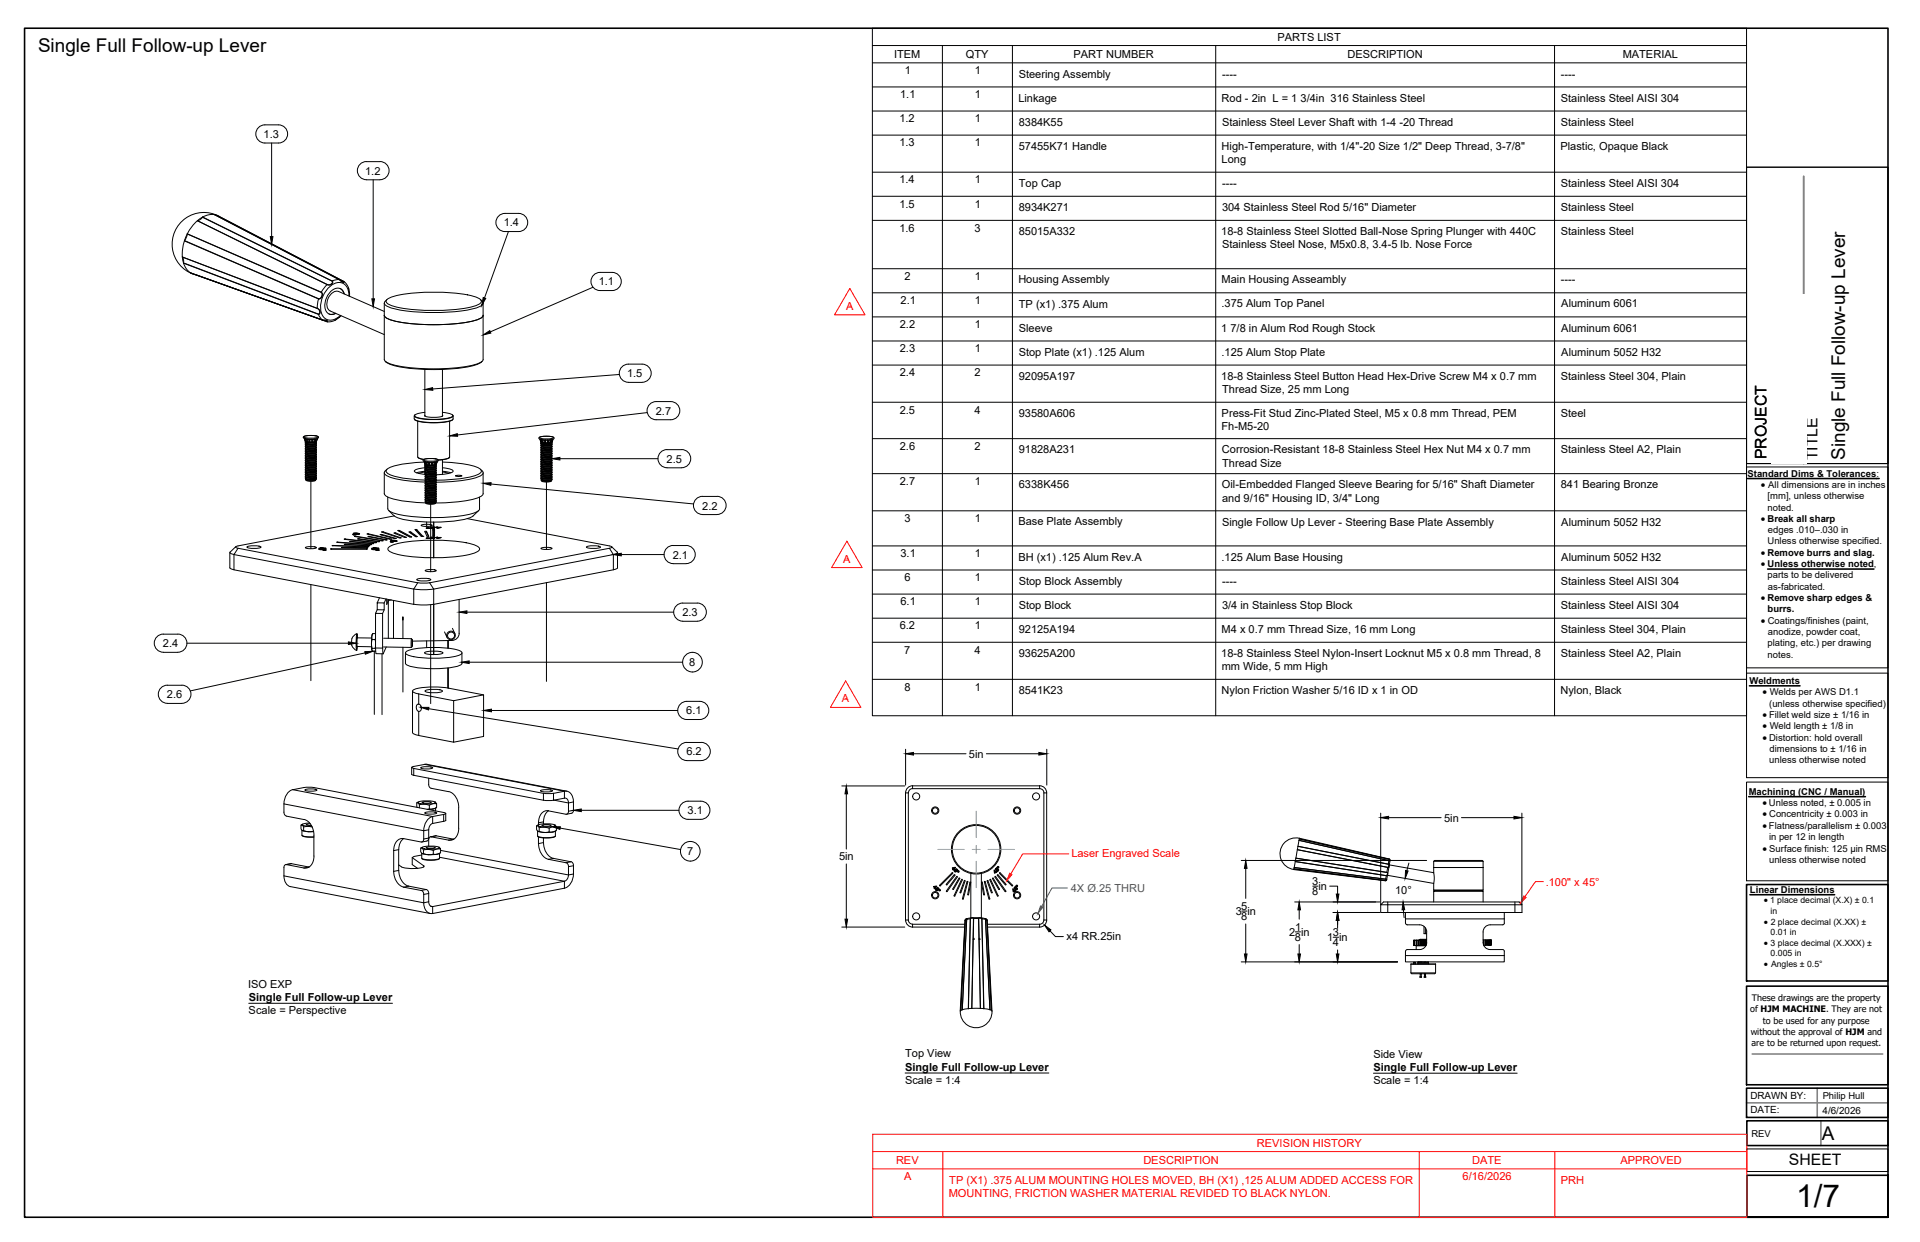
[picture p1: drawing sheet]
<svg xmlns="http://www.w3.org/2000/svg" width="432mm" height="279mm" viewBox="0 0 432 279" stroke-linecap="round" stroke-linejoin="round" font-family="sans-serif">
<defs><g id="words">
<text font-size="7.1" x="404" y="271.4">1/7</text>
<g font-size="4.3">
<text x="8.6" y="11.7">Single Full Follow-up Lever</text>
<text x="415" y="103.4" transform="rotate(-90 415 103.4)">Single Full Follow-up Lever</text>
<text x="409.7" y="256.5">A</text>
</g>
<g font-size="3.5">
<text x="397.3" y="103.3" transform="rotate(-90 397.3 103.3)">PROJECT</text>
<text x="408.7" y="103.6" transform="rotate(-90 408.7 103.6)">TITLE</text>
<text x="402.3" y="262.1">SHEET</text>
</g>
<g font-size="2.5">
<text x="287.3" y="9.2">PARTS LIST</text>
<text x="201.1" y="13.1">ITEM</text>
<text x="203.5" y="16.7">1</text>
<text x="217.2" y="13">QTY</text>
<text x="219.2" y="16.7">1</text>
<text x="229.1" y="17.5">Steering Assembly</text>
<text x="241.4" y="13.1">PART NUMBER</text>
<text x="274.8" y="17.4">----</text>
<text x="303" y="13.1">DESCRIPTION</text>
<text x="351" y="17.4">----</text>
<text x="364.9" y="13.1">MATERIAL</text>
<text x="202.4" y="22.1">1.1</text>
<text x="219.2" y="22.1">1</text>
<text x="229" y="22.9">Linkage</text>
<text x="274.7" y="22.9">Rod - 2in L = 1 3/4in 316 Stainless Steel</text>
<text x="351" y="22.9">Stainless Steel AISI 304</text>
<text x="202.3" y="27.5">1.2</text>
<text x="219.2" y="27.5">1</text>
<text x="229.1" y="28.3">8384K55</text>
<text x="274.8" y="28.3">Stainless Steel Lever Shaft with 1-4 -20 Thread</text>
<text x="351" y="28.3">Stainless Steel</text>
<text x="59.3" y="31">1.3</text>
<text x="202.3" y="32.9">1.3</text>
<text x="219.2" y="32.9">1</text>
<text x="229.1" y="33.7">57455K71 Handle</text>
<text x="274.7" y="33.7">High-Temperature, with 1/4&quot;-20 Size 1/2&quot; Deep Thread, 3-7/8&quot;</text>
<text x="350.9" y="33.7">Plastic, Opaque Black</text>
<text x="82.1" y="39.3">1.2</text>
<text x="202.3" y="41.3">1.4</text>
<text x="219.2" y="41.3">1</text>
<text x="274.7" y="36.7">Long</text>
<text x="202.3" y="46.7">1.5</text>
<text x="219.2" y="46.7">1</text>
<text x="229.1" y="47.5">8934K271</text>
<text x="229.2" y="42.1">Top Cap</text>
<text x="274.8" y="47.5">304 Stainless Steel Rod 5/16&quot; Diameter</text>
<text x="274.8" y="42">----</text>
<text x="351" y="42.1">Stainless Steel AISI 304</text>
<text x="351" y="47.5">Stainless Steel</text>
<text x="113.3" y="50.9">1.4</text>
<text x="202.3" y="52.1">1.6</text>
<text x="219.1" y="52.1">3</text>
<text x="229.1" y="52.9">85015A332</text>
<text x="274.7" y="52.9">18-8 Stainless Steel Slotted Ball-Nose Spring Plunger with 440C</text>
<text x="351" y="52.9">Stainless Steel</text>
<text x="274.8" y="55.9">Stainless Steel Nose, M5x0.8, 3.4-5 lb. Nose Force</text>
<text x="134.7" y="64.2">1.1</text>
<text x="203.4" y="63">2</text>
<text x="219.2" y="63">1</text>
<text x="229" y="63.8">Housing Assembly</text>
<text x="274.7" y="63.8">Main Housing Asseambly</text>
<text x="351" y="63.8">----</text>
<text x="202.5" y="68.4">2.1</text>
<text x="219.2" y="68.4">1</text>
<text x="229.2" y="69.2">TP (x1) .375 Alum</text>
<text x="274.7" y="69.2">.375 Alum Top Panel</text>
<text x="351.1" y="69.2">Aluminum 6061</text>
<text x="202.4" y="73.8">2.2</text>
<text x="219.2" y="73.8">1</text>
<text x="229.1" y="74.6">Sleeve</text>
<text x="274.7" y="74.6">1 7/8 in Alum Rod Rough Stock</text>
<text x="351.1" y="74.6">Aluminum 6061</text>
<text x="202.4" y="79.2">2.3</text>
<text x="219.2" y="79.2">1</text>
<text x="229.1" y="80">Stop Plate (x1) .125 Alum</text>
<text x="274.7" y="80">.125 Alum Stop Plate</text>
<text x="351.1" y="80">Aluminum 5052 H32</text>
<text x="141" y="84.8">1.5</text>
<text x="202.4" y="84.7">2.4</text>
<text x="219.2" y="84.7">2</text>
<text x="229.1" y="85.4">92095A197</text>
<text x="274.7" y="85.4">18-8 Stainless Steel Button Head Hex-Drive Screw M4 x 0.7 mm</text>
<text x="274.9" y="88.4">Thread Size, 25 mm Long</text>
<text x="351" y="85.4">Stainless Steel 304, Plain</text>
<text x="147.5" y="93.3">2.7</text>
<text x="202.4" y="93">2.5</text>
<text x="219.2" y="93">4</text>
<text x="229.1" y="93.8">93580A606</text>
<text x="274.7" y="93.8">Press-Fit Stud Zinc-Plated Steel, M5 x 0.8 mm Thread, PEM</text>
<text x="351" y="93.8">Steel</text>
<text x="202.4" y="101.2">2.6</text>
<text x="219.2" y="101.2">2</text>
<text x="229.1" y="102">91828A231</text>
<text x="274.7" y="96.8">Fh-M5-20</text>
<text x="149.9" y="104.1">2.5</text>
<text x="274.8" y="102">Corrosion-Resistant 18-8 Stainless Steel Hex Nut M4 x 0.7 mm</text>
<text x="274.9" y="105">Thread Size</text>
<text x="351" y="102">Stainless Steel A2, Plain</text>
<text x="202.4" y="109.1">2.7</text>
<text x="219.2" y="109.1">1</text>
<text x="229.1" y="109.9">6338K456</text>
<text x="274.8" y="109.9">Oil-Embedded Flanged Sleeve Bearing for 5/16&quot; Shaft Diameter</text>
<text x="274.8" y="112.9">and 9/16&quot; Housing ID, 3/4&quot; Long</text>
<text x="351" y="109.9">841 Bearing Bronze</text>
<text x="157.9" y="114.6">2.2</text>
<text x="203.4" y="117.5">3</text>
<text x="219.2" y="117.5">1</text>
<text x="229" y="118.2">Base Plate Assembly</text>
<text x="274.8" y="118.3">Single Follow Up Lever - Steering Base Plate Assembly</text>
<text x="351.1" y="118.2">Aluminum 5052 H32</text>
<text x="151.3" y="125.6">2.1</text>
<text x="202.5" y="125.3">3.1</text>
<text x="219.2" y="125.3">1</text>
<text x="203.4" y="130.8">6</text>
<text x="219.2" y="130.8">1</text>
<text x="229" y="126.1">BH (x1) .125 Alum Rev.A</text>
<text x="229.1" y="131.6">Stop Block Assembly</text>
<text x="274.7" y="126.1">.125 Alum Base Housing</text>
<text x="274.8" y="131.5">----</text>
<text x="351" y="131.6">Stainless Steel AISI 304</text>
<text x="351.1" y="126.1">Aluminum 5052 H32</text>
<text x="202.5" y="136.2">6.1</text>
<text x="219.2" y="136.2">1</text>
<text x="229.1" y="137">Stop Block</text>
<text x="274.8" y="137">3/4 in Stainless Stop Block</text>
<text x="351" y="137">Stainless Steel AISI 304</text>
<text x="153.5" y="138.6">2.3</text>
<text x="202.4" y="141.6">6.2</text>
<text x="219.2" y="141.6">1</text>
<text x="229.1" y="142.4">92125A194</text>
<text x="274.7" y="142.4">M4 x 0.7 mm Thread Size, 16 mm Long</text>
<text x="351" y="142.4">Stainless Steel 304, Plain</text>
<text x="36.6" y="145.6">2.4</text>
<text x="155" y="149.8">8</text>
<text x="203.4" y="147">7</text>
<text x="219.2" y="147">4</text>
<text x="229.1" y="147.8">93625A200</text>
<text x="274.7" y="147.8">18-8 Stainless Steel Nylon-Insert Locknut M5 x 0.8 mm Thread, 8</text>
<text x="351" y="147.8">Stainless Steel A2, Plain</text>
<text x="203.4" y="155.4">8</text>
<text x="219.2" y="155.4">1</text>
<text x="274.8" y="150.8">mm Wide, 5 mm High</text>
<text x="37.5" y="157.1">2.6</text>
<text x="154.3" y="160.7">6.1</text>
<text x="229.1" y="156.1">8541K23</text>
<text x="274.7" y="156.1">Nylon Friction Washer 5/16 ID x 1 in OD</text>
<text x="350.9" y="156.1">Nylon, Black</text>
<text x="154.4" y="169.9">6.2</text>
<text x="217.9" y="170.5">5in</text>
<text x="154.6" y="183.2">3.1</text>
<text x="324.8" y="184.8">5in</text>
<text x="154.5" y="192.4">7</text>
<text x="188.7" y="193.5">5in</text>
<text x="295.1" y="199.1">3</text>
<text x="295.1" y="201.4">8</text>
<text x="296.5" y="200.2">in</text>
<text x="313.8" y="201.1">10°</text>
<text x="277.9" y="205.8">3 in</text>
<text x="279.2" y="204.7">5</text>
<text x="279.2" y="207.1">8</text>
<text x="291.3" y="209.3">1</text>
<text x="239.9" y="211.6">x4 RR.25in</text>
<text x="289.9" y="210.5">2 in</text>
<text x="291.2" y="211.8">8</text>
<text x="298.4" y="211.7">1 in</text>
<text x="299.7" y="210.5">3</text>
<text x="299.8" y="212.9">4</text>
<text x="55.8" y="222.2">ISO EXP</text>
<text x="55.9" y="225.2">Single Full Follow-up Lever</text>
<text x="55.9" y="228.2">Scale = Perspective</text>
<text x="203.6" y="237.9">Top View</text>
<text x="308.9" y="237.9">Side View</text>
<text x="203.5" y="243.9">Scale = 1:4</text>
<text x="203.6" y="240.9">Single Full Follow-up Lever</text>
<text x="308.9" y="243.9">Scale = 1:4</text>
<text x="308.9" y="240.9">Single Full Follow-up Lever</text>
</g>
<g font-size="2.5" fill="#f00">
<text x="190.3" y="69.7">A</text>
<text x="189.6" y="126.6">A</text>
<text x="189.4" y="158">A</text>
<text x="240.9" y="192.7">Laser Engraved Scale</text>
<text x="347.6" y="199.2">.100&quot; x 45°</text>
<text x="201.5" y="261.9">REV</text>
<text x="257.1" y="261.9">DESCRIPTION</text>
<text x="282.7" y="258">REVISION HISTORY</text>
<text x="331.1" y="261.9">DATE</text>
<text x="364.4" y="261.9">APPROVED</text>
<text x="203.3" y="265.5">A</text>
<text x="213.4" y="269.3">MOUNTING, FRICTION WASHER MATERIAL REVIDED TO BLACK NYLON.</text>
<text x="213.5" y="266.3">TP (X1) .375 ALUM MOUNTING HOLES MOVED, BH (X1) ,125 ALUM ADDED ACCESS FOR</text>
<text x="328.9" y="265.5">6/16/2026</text>
<text x="351" y="266.3">PRH</text>
</g>
<text font-size="2.5" fill="#00f" x="240.8" y="200.7">4X Ø.25 THRU</text>
<g font-size="2.3">
<text x="396" y="109.8">· All dimensions are in inches</text>
<text x="396" y="140.3">· Coatings/finishes (paint,</text>
<text x="396.4" y="156.4">· Welds per AWS D1.1</text>
<text x="396.4" y="161.5">· Fillet weld size ± 1/16 in</text>
<text x="396.4" y="164.1">· Weld length ± 1/8 in</text>
<text x="396.4" y="166.6">· Distortion: hold overall</text>
<text x="396.4" y="181.3">· Unless noted, ± 0.005 in</text>
<text x="396.4" y="183.9">· Concentricity ± 0.003 in</text>
<text x="396.4" y="186.4">· Flatness/parallelism ± 0.003</text>
<text x="396.4" y="191.6">· Surface finish: 125 µin RMS</text>
</g>
<g font-size="2.2">
<text x="396" y="117.4">· Break all sharp</text>
<text x="396" y="125">· Remove burrs and slag.</text>
<text x="396" y="127.6">· Unless otherwise noted,</text>
<text x="396" y="135.2">· Remove sharp edges &amp;</text>
<text x="393.7" y="250.5">DATE:</text>
<text x="393.7" y="247.2">DRAWN BY:</text>
<text x="409.9" y="250.5">4/6/2026</text>
</g>
<g font-size="2.1">
<text x="393" y="107.2">Standard Dims &amp; Tolerances:</text>
<text x="397.5" y="112.3">[mm], unless otherwise</text>
<text x="397.5" y="114.9">noted.</text>
<text x="397.6" y="119.9">edges .010–.030 in</text>
<text x="397.5" y="122.5">Unless otherwise specified.</text>
<text x="397.5" y="130.1">parts to be delivered</text>
<text x="397.5" y="137.8">burrs.</text>
<text x="397.6" y="132.7">as-fabricated.</text>
<text x="397.6" y="142.9">anodize, powder coat,</text>
<text x="397.5" y="145.4">plating, etc.) per drawing</text>
<text x="397.5" y="148">notes.</text>
<text x="393.4" y="153.8">Weldments</text>
<text x="397.9" y="159">(unless otherwise specified)</text>
<text x="397.9" y="171.7">unless otherwise noted</text>
<text x="398" y="169.2">dimensions to ± 1/16 in</text>
<text x="393.3" y="178.8">Machining (CNC / Manual)</text>
<text x="397.8" y="189">in per 12 in length</text>
<text x="397.9" y="194.1">unless otherwise noted</text>
<text x="393.6" y="200.8">Linear Dimensions</text>
<text x="396.7" y="203.2">· 1 place decimal (X.X) ± 0.1</text>
<text x="396.7" y="208">· 2 place decimal (X.XX) ±</text>
<text x="396.7" y="212.8">· 3 place decimal (X.XXX) ±</text>
<text x="396.7" y="217.6">· Angles ± 0.5°</text>
<text x="409.9" y="247.2">Philip Hull</text>
<text x="393.9" y="255.7">REV</text>
</g>
<g font-size="2">
<text x="398.2" y="205.6">in</text>
<text x="398.2" y="210.4">0.01 in</text>
<text x="398.2" y="215.2">0.005 in</text>
<text x="393.6" y="227.7">of HJM MACHINE. They are not</text>
<text x="394" y="225.2">These drawings are the property</text>
<text x="393.7" y="232.8">without the approval of HJM and</text>
<text x="396.5" y="230.3">to be used for any purpose</text>
<text x="393.9" y="235.3">are to be returned upon request.</text>
</g>
</g></defs>
<!-- layer: Visible -->
<g fill="none" stroke="#000" stroke-width=".22">
<path d="M41 57.8l.3 .6v.8zM42.1 52.6l-.2 .8-.4 .8zM44.4 49.6v.1M44.4 49.6l1.2-.8-.6 .6zM48.3 48.3h.1M48.3 48.3l28.1 14.6 .5 .5M48.3 48.3l1.1 .4M49.2 48.6a7.1 7.1 0 0 0-9.9 3.5 7.1 7.1 0 0 0 4.2 9.6M49.3 48.7l28 14.6 .5 .5 .5 .9 .3 2M49.3 48.7h-.1M42.9 61.4h.1M43.9 61.8h.1"/>
<path d="M43.9 61.8l29.7 10.6 1.6-.3 1.5-1.1M43.9 61.8l-1-.4 29.6 10.6 .9 .1M74.3 70l12.1 5.3M75.5 70.5l-.8 .2-.7-.1M76.2 65.6l10.2 4.5M76.5 64.9l.5 .5 .4 .7M77.4 66.1a1.67 1.67 0 0 0-1.3-1.3 1.67 1.67 0 0 0-1.8 .8 3.9 3.9 0 0 0-.8 4.7 1.51 1.51 0 0 0 2 .2M86.4 68.2v12.6a2.12 2.12 0 0 0 1.8 1.2 45.4 45.4 0 0 0 18.7 0 2.12 2.12 0 0 0 1.8-1.2M86.4 70.9a2.12 2.12 0 0 0 1.8 1.2 45.4 45.4 0 0 0 18.7 0 2.12 2.12 0 0 0 1.8-1.2M87 67.5a10.4 10.4 0 0 1 5.3-1.5 41.6 41.6 0 0 1 14.8 .9l.7 .3 .5 .6a2.32 2.32 0 0 1-2 1.2 42.6 42.6 0 0 1-18.3-.3l-1-.6-.2-.3zM87 67.4l-.6 .7a1.61 1.61 0 0 0 1.6 1.2 44.5 44.5 0 0 0 19.1 0 1.61 1.61 0 0 0 1.6-1.2l-.7-.7M108.6 68.2v12.7"/>
<path d="M68.2 98.3l.5-.2 1.4-.1 1.3 .1 .2 .4-.8 .3h-1.4l-1-.2zM68.5 98.7l.1 .5h.1l.1-.4 .2 .5 .2-.5M68.5 98.6l.1 .6M68.5 98.7v.1M68.7 99.6a3.4 3.4 0 0 0 2.5 0M68.7 99.6l.3 .3 .8 .1 1.3-.1-.1-.2M68.7 99.4v.3l.5 .3h1.5l.5-.2M68.7 99.2l-.1 .1M68.7 99.2a3.3 3.3 0 0 0 2.5 0M68.7 99.7l1.1 .2 1.3-.2M68.7 99.3v.1a3.7 3.7 0 0 0 2.5 0l-.1-.1M68.7 99.3l.1 .1"/>
<path d="M68.8 99.8l.9 .3h1.2M68.8 98.7l.2 .6M68.9 99.9l-.2 .2 1 .3 1.5-.1-.3-.2M68.9 99.9l.9 .3 1.1-.1M68.9 98.7v.2M69.1 98.8h.1M69.1 98.8h.3M69.4 98.8l.2 .2 .1 .4M69.7 98.8l-.1 .2M70.1 98.8v.6h.3v-.5l-.2 .1a.32 .32 0 0 0-.5-.1 .32 .32 0 0 0 0 .5h-.2l-.1-.5M70.2 99l-.1 .4M70.4 98.8v.1"/>
<path d="M70.7 98.8l.1 .5M70.8 98.8h.1M70.8 98.8h-.4M70.9 98.7v.2l.1-.1-.2 .5 .1-.4M71 98.7l.2 .5M71.1 99.3l-.1 .1M71.1 99.9l-.2 .2M71.2 99.4v.2M71.2 99.2v.1M71.3 98.7l-.1 .5 .1-.4M71.4 98.6v.1M86.6 81.3l.2 .2"/>
<path d="M93.2 93.6v.6a4.7 4.7 0 0 0 3.3 .8l3.8-.1a2 2 0 0 0 1.6-.7M93.2 94.4h.1M93.3 93.3l-.1 .1M93.9 94.7v8.1M95.5 83.1v10.5M95.6 92.8l-.8 .1a1.74 1.74 0 0 0-1.6 .6 6.6 6.6 0 0 0 4.3 .8 6.6 6.6 0 0 0 4.4-.8 1.74 1.74 0 0 0-1.6-.6l-.8-.1M95.6 93.4l-.1 .1a5.8 5.8 0 0 0 4.1 0l-.1-.1M95.6 93.5v.1M99.5 83.1v10.4M101.1 94.7v8.1M101.7 93.3l.2 .3a6.1 6.1 0 0 1-4 .8l-2.8-.1a2.69 2.69 0 0 1-1.9-.7l.1-.2M101.8 94.4a10.7 10.7 0 0 1-5.9 .7l-1.9-.3-.7-.3"/>
<path d="M101.9 93.6v.6M108.4 81.3l-.2 .1a14.2 14.2 0 0 1-6.6 1.6 39.3 39.3 0 0 1-13.9-1l-.9-.6M121.2 98.5l.6-.3 1.3-.1 1.1 .2 .4 .3-.5 .3-1.8 .1-.9-.2zM121.5 98.9l.1 .4 .1 .1 .1-.4 .2 .5 .2-.5M121.5 98.8l.1 .6M121.5 98.8v.1M121.6 99.8a3.4 3.4 0 0 0 2.6 0M121.6 99.6l.1 .4 .6 .2h1.4l.4-.2M121.6 99.4h.1M121.6 99.4a3.3 3.3 0 0 0 2.6 0M121.7 99.8l.1 .2 .9 .2 1.4-.1v-.1l-.1-.1M121.7 99.5v.1a3.7 3.7 0 0 0 2.5 0l-.1-.1"/>
<path d="M121.7 99.5h.1M121.7 99.8l.1 .1M121.8 98.9l.2 .6M121.8 100l.8 .3 1.3-.1M121.9 98.9v.2M122 98.9v.1M122.1 99h.3M122.4 99l.2 .1 .1 .4M122.6 99v.1M122.7 99h.1M122.7 99h.4M122.7 99v.5h-.3v-.4"/>
<path d="M123.1 99h.1M123.2 99v.1h.2v.4h-.3v-.5M123.2 99.1l-.1 .4M123.4 99v.1M123.7 99l.1 .5M123.8 99h-.4M123.8 98.9v.1M123.9 98.9l.1 .1-.1 .4-.1 .1 .1-.4M124 98.9l.2 .5M124.1 99.5h-.1M124.1 99.8l-.8 .3-1.5-.2M124.1 99.6v.2"/>
<path d="M124.2 99.4h.1M124.3 98.8l-.1 .6 .1-.5M124.4 98.8v.1M68.7 107.5l.1 .2 .9 .2h1.2l.3-.2M68.7 107.1l.2 .2 .7 .2 1.6-.1M68.7 106.7v.2l.9 .2 1.6-.1M68.7 106.3l.2 .3 .8 .1h1.1l.4-.2M68.7 105.9l.1 .2 .8 .2 1.6-.1M68.7 105.5l.2 .3 .8 .1h1.1l.4-.2M68.7 105.2l.1 .1 .8 .2 1.6-.1M68.7 104.8l.2 .2 .8 .1h1.1l.4-.2M68.7 104.4l.3 .2 .8 .2 1.2-.1 .2-.1"/>
<path d="M68.7 104l.1 .2 .7 .1 1.2 .1 .5-.2M68.7 103.6l.2 .2 .9 .2 1.2-.1 .2-.1M68.7 103.2l.1 .2 .9 .2 1.5-.2M68.7 102.8l.2 .2 .7 .2h1.2l.4-.2M68.7 102.4l.2 .2 .9 .2h1l.4-.2M68.7 102l.2 .2 .8 .2h1.1l.4-.2M68.7 101.6l.2 .3 .9 .1h1l.4-.2M68.7 101.2l.2 .3 .8 .1h1.1l.4-.2M68.7 100.9l.3 .2 .8 .1h1l.4-.2M68.7 100.4l.2 .3 .8 .1h1.1l.4-.2M68.7 100l.3 .3 .8 .1h1.2l.2-.2M68.7 100.8v.1"/>
<path d="M68.7 107.9l.2 .2M68.8 107.7l.9 .3 1.2-.1M68.8 107.3l1 .3 1.1-.1M68.8 106.9l.9 .3 1.2-.1M68.8 106.5l1 .3 1.1-.1M68.8 106.1l.9 .3h1.2M68.8 105.7l.8 .3h1.3M68.8 105.3l.9 .3h1.2M68.8 104.9l.8 .3h1.3M68.8 104.5l.9 .3h1.2M68.8 104.1l.9 .3h1.2M68.8 103.8l.9 .3 1.2-.1"/>
<path d="M68.8 103.4l.9 .3 1.2-.1M68.8 103l1 .3 1.1-.1M68.8 102.6l.9 .3 1.2-.1M68.8 102.2l1 .3 1.1-.1M68.8 101.8l.9 .3 1.2-.1M68.8 101.4l.8 .3 1.3-.1M68.8 101l.9 .3 1.2-.1M68.8 100.6l.8 .3h1.3M68.8 100.2l.9 .3h1.2M68.9 107.7l-.2 .1 .1 .2 .7 .1h1.3l.2-.1-.1-.1M68.9 100.3l-.2 .1v.1l.7 .2 1.8-.1-.3-.1M68.9 100.6l-.2 .3 .7 .2 1.8-.1-.3-.1"/>
<path d="M68.9 101l-.2 .2 .1 .2 .9 .2 1.5-.2-.3-.1M68.9 101.5l-.2 .2 1.2 .3 1.3-.2-.3-.2M68.9 101.8l-.2 .2v.1l.8 .2 1.7-.1-.3-.2M68.9 102.2l-.2 .2v.1l1.2 .2 1.3-.1-.3-.2M68.9 102.6l-.2 .1a.26 .26 0 0 0 .1 .3 .26 .26 0 0 0 .3 0l1.3 .1 .8-.1-.3-.2M68.9 103l-.2 .1v.2l.9 .2 1.6-.1-.3-.2M68.9 103.4l-.2 .3 .8 .2 1.7-.1-.3-.2M68.9 103.8l-.2 .1v.2l.9 .2 1.6-.1-.3-.2M68.9 104.2l-.2 .2 1 .3 1.5-.1-.3-.2M68.9 104.6l-.2 .1v.2l.7 .2 1.8-.1-.3-.2M68.9 105l-.2 .2 .7 .3 1.8-.1-.3-.2M68.9 105.4l-.2 .1v.1l.8 .3 1.7-.2-.3-.1"/>
<path d="M68.9 105.8l-.2 .2 1.2 .3 1.3-.1-.3-.2M68.9 106.2h-.2a.27 .27 0 0 0 .1 .4 .27 .27 0 0 0 .3 0l1.2 .1 .9-.2-.3-.1M68.9 106.6l-.2 .1v.1l.9 .2 1.6-.1-.3-.2M68.9 106.9l-.2 .1a.26 .26 0 0 0 .1 .3 .26 .26 0 0 0 .3 .1l1.3 .1 .8-.2-.3-.2M68.9 107.3l-.2 .2v.1l.9 .2 1.6-.1-.3-.2M68.9 107.8l.9 .2h1.1M68.9 107.4l1 .3 1-.2M68.9 107l.9 .3 1.1-.1M68.9 106.6l.8 .2h1.2M68.9 106.2l.9 .3 1.1-.1M68.9 105.8l.8 .3 1.2-.1M68.9 105.4l.9 .3 1.1-.1"/>
<path d="M68.9 105l.8 .3 1.2-.1M68.9 104.6l.7 .3 1.3-.1M68.9 104.2l.9 .3 1.1-.1M68.9 103.8l.8 .3 1.2-.1M68.9 103.4l.9 .3 1.1-.1M68.9 103l.8 .3 1.2-.1M68.9 102.7l.9 .2 1.1-.1M68.9 102.3l.8 .2 1.2-.1M68.9 101.9l.9 .3 1.1-.2M68.9 101.5l.8 .2h1.2M68.9 101.1l.9 .3 1.1-.1M68.9 100.7l.8 .3 1.2-.1"/>
<path d="M68.9 100.3l.7 .3 1.3-.1M70.9 100.1h.1M70.9 100.5h.1M70.9 100.8v.1M70.9 101.2v.1M70.9 101.6v.1M70.9 102h.1M70.9 102.4h.1M70.9 102.8h.1M70.9 103.2h.1M70.9 103.6h.1M70.9 104h.1"/>
<path d="M70.9 104.4h.1M70.9 104.8h.1M70.9 105.2h.1M70.9 105.6h.1M70.9 105.9v.1M70.9 106.3v.1M70.9 106.7v.1M70.9 107.1v.1M70.9 107.9v.1M71 108a2.63 2.63 0 0 1-2 .1M71.1 107.8l-.2 .1M71.1 107.4l-.2 .1"/>
<path d="M71.1 107l-.2 .1M71.1 106.6l-.2 .1M71.1 106.2l-.2 .2M71.1 105.8l-.2 .2M71.1 105.4l-.2 .2M71.1 105.1l-.2 .1M71.1 104.6l-.2 .2M71.1 104.3l-.2 .1M71.1 103.9l-.2 .1M71.1 103.5l-.2 .1M71.1 103.1l-.2 .1M71.1 102.7l-.2 .1"/>
<path d="M71.1 102.3l-.2 .1M71.1 101.9l-.2 .1M71.1 101.5l-.2 .1M71.1 101.1l-.2 .1M71.1 100.7l-.2 .2M71.1 100.3l-.2 .2M71.2 103.4h.1M71.2 104.2h.1M71.2 105.3v.1M71.2 106.1v.1M71.2 106.9v.1M71.2 107.3v.1"/>
<path d="M79.5 120l.7 .2 .6-.1M79.6 119.9l-.1 .1M79.7 120h.6l.3 .1v.1M80.2 119.9h-.6l.1 .2M80.3 119.9l-.1 .1M80.5 120h-.2M86.4 106.4v4.6a2.06 2.06 0 0 0 1.8 1.2l3.2 .6 4.3 .3M86.6 105.9l-.2 .3a1.22 1.22 0 0 0 1.2 1.1 29.3 29.3 0 0 0 8 1.1M87 105.6l-.4 .4M87.2 111.8v2.7a1.97 1.97 0 0 0 1.7 1 42 42 0 0 0 17.3 0 1.97 1.97 0 0 0 1.7-1l-.1-2.7M87.4 114.9l1.2 1.2M88.6 119.9l2.4 1h.4"/>
<path d="M88.6 119.9h.4l2.3 1M88.7 116.1l-35.2 6.7-.5 .3 .5 .2 40.4 7.8M89.5 119.4l2.7 1.4M89.5 119.4l.4-.1 2.7 1.5h-.4M89.7 119.5l2.6 1.3M92.2 119.8l1.4 1M92.4 119.7h-.4l1.4 1h.4l-1.4-1M93.5 119.3h.2M93.7 119.3l1.3 1.4M94 102.8a1.66 1.66 0 0 0 1.3 .5M94 102.9l1.3 .5M94.7 118.2a3.3 3.3 0 0 1 2.5 0 3.3 3.3 0 0 1-2.5 0z"/>
<path d="M95.2 103.4l.7-.2 1.4-.1 1 .2 .3 .3-.6 .3-1.5 .1-1.2-.2zM95.4 103.8l.2 .6M95.4 103.9l.1 .4M95.4 103.9a20.2 20.2 0 0 0-8.2 1.5l-.4 .6a2.03 2.03 0 0 0 1.7 1.1l3 .6 4.1 .3M95.5 103.8v.1M95.5 104.3v2.4M95.6 106l-1.9 .4M95.6 105.2l-.9 .1a1.83 1.83 0 0 0-1.5 .7l.7 .4 1.7 .3M95.6 106.2l-1.4 .3M95.6 104.8l.4 .3 1 .1 1.1-.2-.2-.1M95.6 112.7l.1 .2 .8 .2 1.6-.2M95.6 112.3l.2 .2 .9 .2 1.4-.2"/>
<path d="M95.6 111.9l.1 .2 .8 .2h1.2l.4-.2M95.6 111.5l.2 .2 .7 .2 1.6-.2M95.6 111.1l.2 .2 .8 .2h1.3l.2-.2M95.6 110.7l.2 .3 .7 .1 1.6-.1M95.6 110.3l.1 .2 .9 .2h1.1l.4-.2M95.6 109.9l.2 .3 .9 .1h1.1l.3-.2M95.6 109.5l.3 .3 .7 .1h1.1l.4-.2M95.6 109.1l.3 .3 .9 .1h1.1l.2-.2M95.6 108.8l.2 .2 .6 .1 1.7-.1M95.6 108.4l.2 .2 1 .2 1.1-.1 .2-.1M95.6 108l1.1 .4 1.1-.1 .3-.1M95.6 107.6l.1 .2 .8 .2h1.2l.4-.2"/>
<path d="M95.6 107.2l.2 .2 .9 .2 1.1-.1 .3-.1M95.6 106.8l.2 .2 .8 .2h1.1l.4-.2M95.6 106.4l.2 .2 .9 .2h1.1l.3-.2M95.6 106l.1 .2 .9 .2h1.3l.2-.2M95.6 105.7l.2 .2 .9 .1h1.1l.3-.2M95.6 105.2l.3 .3 .7 .1h1.1l.4-.2M95.6 104.9l.3 .2 .9 .1h1.1l.2-.2M95.6 104.6v.3M95.6 105.6v.1M95.6 106.4h.1M95.6 108h.1M95.6 104.4h.1"/>
<path d="M95.6 104.8a3.4 3.4 0 0 0 2.5 0M95.6 119.7h.3M95.7 104.8l.9 .3h1l.5-.3M95.7 113.1l.2 .2M95.7 112.9l1 .3 1.1-.1M95.7 112.5l.9 .3 1.2-.1M95.7 112.1l.8 .3 1.3-.1M95.7 111.7l.9 .3 1.2-.1M95.7 111.3l.8 .3 1.3-.1M95.7 110.9l.9 .3 1.2-.1M95.7 110.5l1 .3 1.1-.1M95.7 110.1l.9 .3 1.2-.1"/>
<path d="M95.7 109.7l1 .3h1.1M95.7 109.3l.8 .3h1.3M95.7 108.9l.9 .3h1.2M95.7 108.5l1 .3h1.1M95.7 108.1l.9 .3h1.2M95.7 107.8l.8 .2h1.3M95.7 107.4l.9 .3 1.2-.1M95.7 107l.8 .3 1.3-.1M95.7 106.6l.9 .3 1.2-.1M95.7 106.2l1 .3 1.1-.1M95.7 105.8l.9 .3 1.2-.1M95.7 105.4l.9 .3 1.2-.1"/>
<path d="M95.7 105l1 .3 1.1-.1M95.7 103.9l.3 .6M95.8 104.5l-.2 .1a3.7 3.7 0 0 0 2.5 0l-.1-.1M95.8 112.9l-.1 .1v.2l.7 .1h1.2l.3-.1v-.1M95.8 105.1l-.2 .1 .1 .1 .8 .2 1.6-.1-.2-.2M95.8 105.4l-.1 .3 .7 .2 1.7-.1-.2-.2M95.8 105.8l-.2 .2 .1 .2 1 .1 1.4-.1-.2-.2M95.8 106.2l-.1 .3 1.1 .2 1.3-.1-.2-.2M95.8 106.6l-.1 .1a.26 .26 0 0 0 0 .3 .26 .26 0 0 0 .4 0l1.2 .1 .8-.1-.2-.2M95.8 107l-.2 .1 .1 .2 .8 .2 1.6-.1-.2-.2M95.8 107.4l-.1 .1a.26 .26 0 0 0 0 .3 .26 .26 0 0 0 .4 0l1.2 .1 .8-.1-.2-.2M95.8 107.8l-.2 .1 .1 .2 .8 .2 1.6-.1-.2-.2"/>
<path d="M95.8 108.2l-.2 .2 .9 .3 1.6-.1-.2-.2M95.8 108.6l-.2 .1 .1 .2 .8 .2 1.6-.1-.2-.2M95.8 109l-.2 .2 1 .3 1.5-.1-.2-.2M95.8 109.4l-.2 .1 .1 .1 .6 .2 1.8-.1-.2-.1M95.8 109.7l-.1 .3 .7 .2h1.7l-.2-.2M95.8 110.2l-.2 .1 .1 .1 .8 .2 1.6-.1-.2-.1M95.8 110.6l-.1 .2 1.1 .3 1.3-.2-.2-.2M95.8 110.9l-.1 .1a.26 .26 0 0 0 0 .3 .26 .26 0 0 0 .4 .1l1.2 .1 .8-.2-.2-.2M95.8 111.3l-.2 .2 .1 .1 .8 .2 1.6-.1-.2-.2M95.8 111.7l-.1 .1a.26 .26 0 0 0 0 .3 .26 .26 0 0 0 .4 0l1.2 .1 .8-.1-.2-.2M95.8 112.1l-.2 .1 .1 .2 1 .2 1.4-.1-.2-.2M95.8 112.5l-.2 .3 .9 .2 1.6-.1-.2-.2"/>
<path d="M95.9 112.9l.9 .3 1.1-.1M95.9 112.5l.8 .3 1.2-.1M95.9 112.1l.7 .3 1.3-.1M95.9 111.8l.8 .2h1.2M95.9 111.4l.7 .2 1.3-.1M95.9 111l.9 .3 1.1-.1M95.9 110.6l.8 .2h1.2M95.9 110.2l.9 .3 1.1-.1M95.9 109.8l.8 .3 1.2-.1M95.9 109.4l.7 .3 1.3-.1M95.9 109l.8 .3 1.2-.1M95.9 108.6l.7 .3 1.3-.1"/>
<path d="M95.9 108.2l.8 .3 1.2-.1M95.9 107.8l.7 .3 1.3-.1M95.9 107.4l.8 .3 1.2-.1M95.9 107l.7 .3 1.3-.1M95.9 106.7l.9 .2 1.1-.1M95.9 106.3l.8 .2 1.2-.1M95.9 105.9l.9 .3 1.1-.2M95.9 105.5l.8 .2h1.2M95.9 105.1l.7 .2h1.3M95.9 118.8h.7h-.1M95.9 118.7v.1M95.9 103.9v.2"/>
<path d="M95.9 119.5l.5 1.1h-.4M95.9 119.7l.5 1M95.9 119.5h-.4l.5 1.1M96 103.9h.1M96 104h.4M96 118.7l-.1 .1M96.1 118.8l.3 .1M96.1 118.9h.3M96.1 104v.5h-.3l-.1-.5v.4l-.2-.1M96.4 104.1v.4h.2M96.4 104v.1h.2v.4M96.4 118.9h.1"/>
<path d="M96.5 118.7l-.4 .1M96.6 104v.1M96.6 104h.1M96.6 104h.5M96.7 104l-.1 .5M96.8 118.6v.1h.7v.2M96.8 118.8h.1M97 118.6l-.2 .1h.2M97 118.6h.8M97.1 104h.1M97.1 104l.2 .1v.4h-.2l-.1-.5M97.1 104.1v.4"/>
<path d="M97.3 118.7h-.1M97.3 119.3h.4M97.3 104v.1M97.4 118.7h-.1M97.5 118.8l-.6 .1M97.5 118.8h.2M97.5 118.7v.2M97.6 104l.1 .5M97.6 118.6h-.6l.2 .1M97.7 118.7h-.3M97.7 103.9h.1M97.7 104h-.3"/>
<path d="M97.7 119.1v1.5M97.7 118.7l-.9 .2M97.7 118.7v.1M97.7 119.1h-.4v1.5h.4M97.8 118.6h-.2M97.8 103.9l.2 .1-.1 .5h-.2l.1-.4M97.9 105.6v.1M97.9 106h.1M97.9 106.4h.1M97.9 106.8h.1M97.9 107.2h.1M97.9 107.6h.1"/>
<path d="M97.9 108h.1M97.9 108.4h.1M97.9 108.8h.1M97.9 109.2h.1M97.9 109.6h.1M97.9 109.9v.1M97.9 110.3v.1M97.9 110.7v.1M97.9 111.1v.1M97.9 111.5h.1M97.9 111.9v.1M97.9 112.3h.1"/>
<path d="M97.9 112.7h.1M97.9 113.1h.1M98 103.9l.1 .5a3.3 3.3 0 0 1-2.5 0M98.1 105.9l-.3 .1M98.1 106.3l-.3 .1M98.1 107.9l-.3 .1M98.1 109.1l-.3 .1M98.1 109.4l-.3 .2M98.1 113l-.3 .1M98.1 112.6l-.3 .1M98.1 112.2l-.3 .1M98.1 111.8l-.3 .1"/>
<path d="M98.1 111.4l-.3 .1M98.1 111l-.3 .1M98.1 110.6l-.3 .1M98.1 110.2l-.3 .1M98.1 109.8l-.3 .2M98.1 108.6l-.3 .2M98.1 108.3l-.3 .1M98.1 107.5l-.3 .1M98.1 107.1l-.3 .1M98.1 106.7l-.3 .1M98.1 105.5l-.3 .1M98.1 105.1l-.3 .1"/>
<path d="M98.1 104.6v.2M98.1 110.9v.1M98.1 111.7h.1M98.1 112.5h.1M98.1 112.9h.1M98.3 118.6h-.3l.2 .1v.2l1-.3-.2 .1M98.3 118.7h-.1M98.3 103.8l-.2 .6 .2-.5M98.3 103.8v.1M98.3 118.6l.1 .1zM98.3 118.6v.1M98.4 118.6h.6"/>
<path d="M98.4 118.7h.1M98.9 118.7h-.4v.2M98.9 118.7l-.4 .1M99.5 103.4v3.3M99.5 106.2l1.4 .3M99.5 103.9a18.8 18.8 0 0 1 8.5 1.6l.2 .3a1.35 1.35 0 0 1-1.3 1.2l-1.9 .5-2.5 .3-4.6 .2M99.5 105.2l.8 .1a2.02 2.02 0 0 1 1.6 .7 3.1 3.1 0 0 1-2.5 .7l-1.5 .1M99.5 106l1.9 .4M101 102.9l-.6 .4-1.8 .2M101.1 102.8l-.7 .4-1.8 .3M102.4 107h1.5a1.62 1.62 0 0 1-1.5 0zM105.1 116.7l32 6.1 .5 .3-.5 .2-40.5 7.8"/>
<path d="M107.7 114.9a5.7 5.7 0 0 1-4.4 2.2 36.5 36.5 0 0 1-13.8-.6l-.8-.5M108 105.6l.4 .4M108.5 105.9l.2 .3a1.49 1.49 0 0 1-1.5 1.2 34.5 34.5 0 0 1-9.1 1.1M108.6 106.4v4.6M108.7 111a2.03 2.03 0 0 1-1.7 1.2l-4.5 .7-4.5 .3a2.41 2.41 0 0 1-2.1 .1M121.6 107.7l.3 .2 .8 .2h1l.4-.2M121.6 107.3l.2 .2 .8 .2 1.5-.2M121.6 106.9l.2 .2 .7 .2h1.2l.4-.2M121.6 106.5l.3 .2 .7 .2h1.2l.3-.2M121.6 106.1l.2 .2 .9 .2 1.4-.2M121.6 105.7l.3 .2 1 .2h.9l.3-.2M121.6 105.3l.2 .2 .7 .2 1.6-.1"/>
<path d="M121.6 104.9l.3 .3 .8 .1h1.2l.2-.2M121.6 104.5l.3 .3 .9 .1h1l.3-.2M121.6 104.1l.3 .3 .8 .1h1.2l.2-.2M121.6 103.8l.4 .2 .8 .1h1l.3-.2M121.6 103.4l.3 .2 .8 .1h1.2l.2-.2M121.6 103l.2 .2 1 .2 1.1-.1 .2-.1M121.6 102.6l.2 .2 .9 .2 1.2-.1 .2-.1M121.6 102.2l.3 .2 .7 .2h1.2l.3-.2M121.6 101.8l.2 .2 .9 .2h1.2l.2-.2M121.6 101.4l.3 .2 1 .2h.9l.3-.2M121.6 101l1.2 .4h1l.3-.2M121.6 100.6l.3 .2 .8 .2h1.2l.2-.2"/>
<path d="M121.6 100.3l1.2 .3h1l.3-.2M121.6 100.2v.1M121.6 101h.1M121.7 108.1l.2 .2M121.8 107.8l.8 .3h1.3M121.8 107.5l.9 .3 1.2-.1M121.8 107.1l.8 .3 1.3-.1M121.8 106.7l.9 .3 1.2-.1M121.8 106.3l.8 .3 1.3-.1M121.8 105.9l.8 .3 1.3-.1M121.8 105.5l.7 .3 1.4-.1M121.8 105.1l.8 .3 1.3-.1"/>
<path d="M121.8 104.7l.9 .3h1.2M121.8 104.3l.8 .3h1.3M121.8 103.9l.9 .3h1.2M121.8 103.5l.8 .3h1.3M121.8 103.1l.9 .3h1.2M121.8 102.7l.8 .3h1.3M121.8 102.4l.8 .2h1.3M121.8 102l.8 .3 1.3-.1M121.8 101.6l.8 .3 1.3-.1M121.8 101.2l.7 .3 1.4-.1M121.8 100.8l.8 .3 1.3-.1M121.8 100.4l.9 .3 1.2-.1"/>
<path d="M121.9 107.9l-.2 .2 .8 .2h1.1l.4-.1-.1-.1M121.9 100l-.2 .3 .7 .2 1.7-.1-.2-.2M121.9 100.4l-.3 .2 .2 .1 .7 .2 1.6-.1-.2-.2M121.9 100.8l-.3 .2 .1 .1 .9 .2 1.5-.1-.2-.2M121.9 101.2l-.2 .3 .8 .2 1.6-.1-.2-.2M121.9 101.6l-.3 .2 .1 .1 .9 .2 1.5-.1-.2-.2M121.9 102l-.3 .2 .2 .1 .7 .2 1.6-.1-.2-.2M121.9 102.4l-.3 .2 .2 .1 1 .2 1.3-.1-.2-.2M121.9 102.8l-.3 .1 .2 .2 .8 .2 1.5-.1-.2-.2M121.9 103.2l-.3 .1 .2 .2 .8 .2 1.5-.1-.2-.2M121.9 103.6l-.3 .1 .2 .2 .8 .2 1.5-.1-.2-.2M121.9 104l-.3 .1 .2 .2 .6 .1h1.7l-.2-.2"/>
<path d="M121.9 104.4l-.2 .2 .7 .2h1.7l-.2-.2M121.9 104.8l-.3 .1 .2 .2 .7 .1h1.6l-.2-.2M121.9 105.2l-.3 .1 .1 .1 .9 .2 1.5-.1-.2-.2M121.9 105.5l-.2 .3 .8 .2 1.6-.1-.2-.2M121.9 105.9l-.3 .2 .1 .1 .9 .2 1.5-.1-.2-.2M121.9 106.3l-.2 .3 .8 .2 1.6-.1-.2-.2M121.9 106.7l-.3 .2 .2 .1 1 .2 1.3-.1-.2-.2M121.9 107.1l-.3 .2 .2 .1 .8 .2 1.5-.1-.2-.2M121.9 107.5l-.3 .2 .2 .1 .8 .2 1.5-.1-.2-.2M121.9 107.9l.8 .3 1.2-.1M121.9 107.5l.7 .3 1.3-.1M121.9 107.1l.9 .3 1.1-.1"/>
<path d="M121.9 106.7l.8 .3 1.2-.1M121.9 106.4l.9 .2h1.1M121.9 106l.8 .2h1.2M121.9 105.6l.7 .2h1.3M121.9 105.2l.8 .3 1.2-.1M121.9 104.8l.9 .3 1.1-.1M121.9 104.4l.8 .3 1.2-.1M121.9 104l1 .3 1-.1M121.9 103.6l.8 .3 1.2-.1M121.9 103.2l.7 .3 1.3-.1M121.9 102.8l.9 .3 1.1-.1M121.9 102.4l.8 .3 1.2-.1"/>
<path d="M121.9 102l.9 .3 1.1-.1M121.9 101.6l.8 .3 1.2-.1M121.9 101.3l.7 .2h1.3M121.9 100.9l.8 .2 1.2-.1M121.9 100.5l.9 .3 1.1-.2M121.9 100.1l.8 .3 1.2-.1M123.9 100.2v.1M123.9 100.6h.1M123.9 101h.1M123.9 101.4v.1M123.9 101.8h.1M123.9 102.2h.1"/>
<path d="M123.9 102.6h.1M123.9 103h.1M123.9 103.4h.1M123.9 103.8h.1M123.9 104.2h.1M123.9 104.5v.1M123.9 104.9v.1M123.9 105.3v.1M123.9 105.7v.1M123.9 106.1v.1M123.9 106.5v.1M123.9 106.9h.1"/>
<path d="M123.9 107.3h.1M123.9 107.7h.1M123.9 108.1h.1M124 108.2a2.63 2.63 0 0 1-2.1 .1M124.1 108l-.2 .1M124.1 107.6l-.2 .1M124.1 107.2l-.2 .1M124.1 106.8l-.2 .1M124.1 106.4l-.2 .1M124.1 106l-.2 .1M124.1 105.6l-.2 .1M124.1 105.2l-.2 .1"/>
<path d="M124.1 104.8l-.2 .2M124.1 104.4l-.2 .2M124.1 104l-.2 .2M124.1 103.7l-.2 .1M124.1 103.3l-.2 .1M124.1 102.9l-.2 .1M124.1 102.5l-.2 .1M124.1 102.1l-.2 .1M124.1 101.7l-.2 .1M124.1 101.3l-.2 .1M124.1 100.9l-.2 .1M124.1 100.5l-.2 .1"/>
<path d="M124.1 100.1l-.2 .1M124.1 105.5v.1M124.1 106.3h.1M124.1 107.1h.1M124.1 107.5h.1M51.7 124.3v3.4l.9 .5M52.6 124.8l40.5 7.7 2.6 .2 1.9-.2 40.3-7.7M52.6 128.2l40.5 7.7 2.6 .2 1.9-.2 40.3-7.7M53 123l-1.3 1.3 .9 .4M55.5 123.1a4.3 4.3 0 0 1 3.2 0 4.3 4.3 0 0 1-3.2 0zM68.7 123.2a3.3 3.3 0 0 1 2.5 0 3.3 3.3 0 0 1-2.5 0zM71.8 123.5l.2 .2 .7-.1"/>
<path d="M71.9 123.6h.1M71.9 123.5h-.1l.1 .1M72.1 123.3l-.2 .1M72.1 123.6h-.2M72.1 123.5h.1h-.3M72.1 123.4l-.2 .1M72.1 123.2v.1M72.2 123.2l.1 .1zM72.2 123.2h-.1l.1 .1M72.3 123.4h.6M72.3 123.3h.6M72.3 123.2l1 .1-1.6 .1 .2-.1"/>
<path d="M72.4 123.6l-.3 .1M72.4 123.5l.2 .1M72.5 123.5h-.1M72.5 123.6l-.1 .1M72.6 123.5l-.1 .2M72.6 123.6h.1M72.7 123.5l.4 .2 .2-.2v.1h-.3M72.7 123.7l-.1 .1h.6M72.7 123.8h.5M72.7 123.8h.1M73.2 123.7l-.5 .1M73.2 123.8h.1"/>
<path d="M73.2 123.5h-.7M73.3 123.7l-.6 .1M73.3 123.8h-.1M74.7 122.7l8.2 .3zM76.8 123.2h5.9zM77.4 122.5l5.8 .3zM77.7 121.3l7 .7-7.2-.7M77.7 121.2l-.2 .1M78.7 121.9l5.1 .4M78.9 121.8l5.2 .5h-.3M78.9 121.8l-.1 .1M79.4 120.3h.2"/>
<path d="M79.5 120.2h-.1M79.5 120.3h.4M79.5 120.2l.1 .1M79.6 120.1h-.1M79.7 120.1h.1M79.7 120.3h-.1M79.8 120l.4 .1M79.9 120.3h-.2M79.9 120.2v.1M80 120.2l-.5 .1M80 120.6l6.1 1M80 120.6l-.3 .1 6.4 .9"/>
<path d="M80.1 120.3h-.5M80.1 120.2l-.1 .1M80.4 120.1l-.2 .1M80.6 120.1l-.2 .1M80.7 120l-.2 .1M80.7 120.1l-.1 .1M80.8 120v.1M82.4 123.5h-8.1h8.1M82.5 123.5h.2h-.2M82.9 120.1l5.2 1.2h-.4M82.9 120.1h-.3l5.1 1.2M83.3 122.5h.3l-7.9-.5 7.6 .6"/>
<path d="M83.6 123.4h.1M83.7 123.5l.2 .2 .7-.1M83.8 123.6h-.1M83.8 123.5l-.1 .1M83.9 123.6h-.1M84 123.6h-.1M84 123.3l-.2 .1M84 123.4l-.2 .1h.3h-.1M84 123.2v.1M84.1 123.2h-.1l.1 .1M84.2 123.2v.1M84.2 123.4h.6"/>
<path d="M84.2 123.2v.1h.6M84.2 123.2l1 .2h-1.5l.1-.1M84.3 123.6l-.3 .1M84.3 123.5l.1 .2v-.2h.8M84.4 123.5h-.1M84.5 138v7.8M84.6 123.5l.4 .2 .2-.2v.1h-.3M84.6 123.6l-.3 .1M84.6 123.7l-.1 .1h.5M84.6 123.8h.1M84.7 123.8h.4M84.8 135.6h1.6v1.6h-1.6z"/>
<path d="M84.8 137.2l-.3 .8h1.5l.4-.8M85 123.7l-.4 .1M85.1 123.8h.1M85.2 123.7l-.5 .1M85.2 123.8h-.2M85.3 121.8l-4.9-.6 4.7 .7M85.3 121.8l-.2 .1M85.3 134.5l-.5 1.1M85.9 120.2l3.2 .9-.4 .1-3.2-.9 .4-.1M86 138v7.8M86.8 134.7l-.4 .9M87 134.8v1.2l.3-.8 .7-.2"/>
<path d="M87 121.4l-4.3-.7 4 .8M87 121.4l-.3 .1M87.3 123.2a10 10 0 0 1 5.2-1.4 40.2 40.2 0 0 1 14.3 .8l.6 .3 .5 .6a2.24 2.24 0 0 1-2 1.2 41.1 41.1 0 0 1-17.6-.3l-1-.6-.1-.3zM87.8 121.9h.7M87.9 121.8l-.1 .1M87.9 121.6l.5 .2h.9M87.9 121.9h.4M87.9 121.9h.1M88 121.7h.1M88 121.6h-.1M88.1 121.7h.1M88.1 121.6h.8l.1 .2"/>
<path d="M88.2 121.9h-.2M88.2 121.8l-.3 .1M88.2 121.6l.4 .1M88.3 121.9h-.1M88.3 121.5l-.3 .1 .1 .1M88.4 121.8h-.2M88.5 121.9h-.1M88.6 121.5l-.3 .1M88.8 121.6h-.2M88.8 121.8h-.2M88.9 121.6h-.1M89 121.8h-.2"/>
<path d="M89.1 121.6l-.2 .1M89.1 121.8h-.1M89.3 121.7l-.2-.1 .1 .2M90.2 121h-.4l-4-1.3 .4-.1 4 1.4M93.7 130.4a4.3 4.3 0 0 1 3.2 0 4.3 4.3 0 0 1-3.2 0zM93.9 131.1h2.8M95.1 120.6h-.4l-1.4-1.5h.4l1.4 1.6M95.6 128.4a3.3 3.3 0 0 1 2.5 0 3.3 3.3 0 0 1-2.5 0zM95.9 121.1h.7h-.1M95.9 121v.1M96 121l-.1 .1M96.1 121.1h.3"/>
<path d="M96.2 121.1h-.1M96.2 121l-.1 .1M96.2 121h.3M96.4 121.1h-.2M96.4 121.1h.1M96.8 120.9l.7 .2M96.8 121.1h.1M97 120.8l-.2 .2h.2M97 120.9h.8M97.3 121h-.1M97.3 120.8h-.3l.2 .2M97.4 121h-.1"/>
<path d="M97.5 121.1h-.6M97.5 121v.1M97.6 120.8l-.3 .1M97.7 121h-.3M97.7 121.1h-.2M97.7 121l-.9 .1M97.7 121v.1M97.8 120.9h-.2M98 120.9h.2v.2l1-.2M98.1 120.9h-.1M98.2 120.9h.1M98.2 120.9h-.1"/>
<path d="M98.3 120.8l-.1 .1M98.3 121h-.1M98.3 120.8l.1 .2zM98.3 120.8v.2M98.4 120.8l.1 .1M98.4 121h.1M98.9 121l-.4-.1v.2M98.9 120.9l-.4 .2M99 120.9h-.5M99.2 120.9l-.2 .1M103.3 134.9v7.6M121.6 123.4a3.3 3.3 0 0 1 2.6 0 3.3 3.3 0 0 1-2.6 0z"/>
<path d="M131.9 123.1a4.3 4.3 0 0 1 3.2 0 4.3 4.3 0 0 1-3.2 0zM137.6 123l1.3 1.3-.9 .4M138.9 124.3v3.4l-.9 .5M79.2 143.6a2.12 2.12 0 0 0 1 2.7M80.2 145.5h3.3M80.3 142.5l-.7 .5-.5 .6M80.3 143.4l3.3 .1M80.4 143.5l-.1-.9-.2 1.8 .1 1.9 .2-.9M83.6 146.2l.1 .1M83.7 142.8l-.2 1.7 .1 1.7M83.8 142.5l-.2 .7 .1 .7M84.3 143.9l.2 .5"/>
<path d="M84.5 146l-.8-.2-.1 .4 .2 .3h.7M84.5 145.3l-.2 .6M84.5 143.6l-.2 .3h-.6l-.2 .7 .2 1.2M84.5 142.5h-.7l-.1 .3M84.5 145.8l.1 1.2 1.5 .1M86.1 145.8l.1 1.3M86.2 145.5l6.3 .1M86.3 143.6l6.2 .1M86.9 145.5l-.7 1.5M91.2 146.9v2.3a2.21 2.21 0 0 0 1.8 .9 24.5 24.5 0 0 0 10.4-.4l.5-.5v-2.3M91.3 146.6a15.1 15.1 0 0 1 7.2-.9l3.5 .3a2.15 2.15 0 0 1 1.9 .9 4.7 4.7 0 0 1-3.5 1.1 23.2 23.2 0 0 1-8.7-.7l-.4-.2-.1-.2zM92.7 143.9v1.5z"/>
<path d="M92.7 143.9l-.1-.2-.1 1.9 .2-.1M92.8 155.5v9.3a1.64 1.64 0 0 0 1.4 .6l7.8 1.6v-9.4l6.8-1.3M94.2 156.1l7.8 1.5M94.2 158.4a.83 .83 0 0 1 .6 .8 .83 .83 0 0 1-.7 .8l-.4-.3-.1-.7 .1-.4 .5-.2M94.7 158.8l.1 .6M95.5 146.8a6.6 6.6 0 0 1 4.1 0 2.46 2.46 0 0 1-2.1 .5l-1-.1a.88 .88 0 0 1-1-.4zM95.6 155.4a5.9 5.9 0 0 1 3.9 0 2.25 2.25 0 0 1-2 .5l-.9-.1a.82 .82 0 0 1-1-.4zM100 142.2l.5 1.2M100.9 154.8l7.9 1.5v9.4l-6.8 1.3M100.9 154.8a17.7 17.7 0 0 0-7.9 .4l-.2 .2 .2 .4 1.2 .3M101.7 144.1l-8.9 .1M101.7 141.4l.6 1.2"/>
<path d="M103.3 142.5a1.61 1.61 0 0 1-1.6 1.6M65.9 177.7l2.9-.6 1.8 .1 29.2 5.6 .5 .2-3 .7a3.1 3.1 0 0 0-2 3.2v1.8a.57 .57 0 0 1-.6 .7l-3.9-.7M65.9 177.6a3.1 3.1 0 0 0-2 3.2M68.6 177.7a3.6 3.6 0 0 1 2.7 0 3.6 3.6 0 0 1-2.7 0zM92.6 172.6v1.6l.4 .2 29.2 5.6 1.9 .1 2.8-.5M93 172.9l29.2 5.6h2.3l2.5-.5a1.97 1.97 0 0 1 2 2.4v1.9l-.2 .5-.2 .2M93 172.4l3.1-.5 31.4 6.1M93.1 172.4l-.5 .2 .5 .2M94.6 172.7a3.6 3.6 0 0 1 2.7 0 3.6 3.6 0 0 1-2.7 0zM96.4 176.5a.87 .87 0 0 0 .6 .8l3.9 .8M96.4 175.1v1.4M100.9 178.1a3.4 3.4 0 0 1 2.3 3.5"/>
<path d="M121.5 177.9a3.6 3.6 0 0 1 2.8 0 3.6 3.6 0 0 1-2.8 0zM126.9 179.5a.86 .86 0 0 1 .9 1.1M203.6 178.4l.1 28.6a1.59 1.59 0 0 0 1.5 1.6h11.8M204.3 178.4v28.6a.95 .95 0 0 0 .9 .9h11.8M205.2 177.4h28.6M205.2 177.4a.95 .95 0 0 0-.9 1M233.8 176.8h-28.6a1.59 1.59 0 0 0-1.5 1.6M233.8 177.4a.95 .95 0 0 1 1 1M233.8 176.8a1.59 1.59 0 0 1 1.6 1.6M234.8 178.4v28.6a.95 .95 0 0 1-1 .9M235.4 178.4v28.6a1.59 1.59 0 0 1-1.6 1.6M63.9 180.8l-.1 1.9a.87 .87 0 0 0 .6 .9"/>
<path d="M64.3 194.5l1.2-.2 4 .8M64.4 183.6l4 .7a3.4 3.4 0 0 1 2.2 3.6v4.7a2.3 2.3 0 0 1-2.3 2.7l-3.9-.8a.57 .57 0 0 0-.6 .7 4.9 4.9 0 0 0 .8 3.8l.7 .5M65.3 199.5l31.5 6M67.7 185.6l.3 .1 .3 .3v.9h-.3l-.3-.4zM67.9 186.8v1.1l.2 .2 1 .2h1.5M68 186.9h.1M68 186.9l1.4 .2M68.1 185.4l-.4 .2M68.3 186.9l1.1 .2M68.3 186l1-.1 .9 .2M69.5 195h.1M69.6 185.1l-.6 .1a.98 .98 0 0 0-1 .4l1 .2 1.1 .1"/>
<path d="M69.8 185.3l-.9 .2 1.1 .2M70.5 187l-1.1 .1M70.5 187.1h-1.1M89.7 191.1v4.7M89.7 195.8a3.6 3.6 0 0 0 2.2 3.5l4 .8a.87 .87 0 0 1 .5 .9v1.9a.93 .93 0 0 0 .9 1l29.6-5.7a1.37 1.37 0 0 0 .9-1.4M90.8 188.6l-.8 1-.3 1.5M90.8 188.7a2.02 2.02 0 0 0-2.2 1.9l-.1 5.4a3.6 3.6 0 0 0 2.3 3.6M92.7 192.9v1.6l1.2 .8M93.9 181.7l-.2-.3 .1-.8 .5 .4v.7M94 180.5a6.1 6.1 0 0 1 3.9 0 2.29 2.29 0 0 1-1.9 .4l-1-.1a.82 .82 0 0 1-1-.3zM94.1 180.4l-.4 .2M94.6 190.8h.3l.3 .4v.8h-.3l-.3-.4z"/>
<path d="M94.8 192.3l-1.7 .4-.4 .2 2.7 2a7.9 7.9 0 0 1-5.1 .1l-.6-.4M94.8 191.9l.1 1.3 1.6 .3 2.2-.2 .1-.2v-1.1M94.9 180.5l1.1-.2 1 .2a2.25 2.25 0 0 1-2.1 0zM94.9 190.6a6.1 6.1 0 0 1 3.9 0 2.29 2.29 0 0 1-1.9 .5l-1-.1a.82 .82 0 0 1-1-.4zM95 192h.1M95 190.6l-.4 .2M95.5 182.9a3.6 3.6 0 0 1 2.7 0 3.6 3.6 0 0 1-2.7 0zM95.8 190.7l1.1-.2 1 .2a2.25 2.25 0 0 1-2.1 0zM96 189.2l-1.1 .2M96.6 181.1v.9l-.5 .1M96.8 188.3l1.3-.3 3.9 .8M97.5 191.3v.9l-1.2 .1-1.1-.3"/>
<path d="M97.8 180.4h.1M97.8 181.8l-1.6 .3M97.9 180.4l.1 .1a.18 .18 0 0 1 .1 .3 .18 .18 0 0 1-.3 0l-.8 .1a2.19 2.19 0 0 1-1.7 0l-1 .1M98 181.8v.6M98 181.8l-.2 .1M98.2 180.8v.9l-.9 .3h-.7M98.7 190.6l.4 .4-1.2 .1a2.25 2.25 0 0 1-1.7 0l-1 .1M98.9 191.9l-1.7 .4-2.2-.3M99.1 191l-.1 .9-.8 .3h-.7M100.2 183v1.6l-2.9 .6a1.38 1.38 0 0 0-.9 1.5v1.8l-.2 .6-.2 .1M102 188.8h.1M103.1 181.7l.1 4.6a2.3 2.3 0 0 1-2.3 2.7l-3.9-.8a.57 .57 0 0 0-.6 .7v1.4"/>
<path d="M120.7 185.8h.3l.3 .4-.1 .8h-.2l-.3-.4zM120.9 186.9v1.2l.4 .3 1 .1h1.4l1.1-.3 .1-.1v-1.1M121 185.6a6.1 6.1 0 0 1 3.8 0 2.29 2.29 0 0 1-1.9 .5l-1-.1a.82 .82 0 0 1-.9-.4zM121 187h.1M121 187l1.4 .3M121.1 185.6l-.4 .2M121.1 188.3a5.1 5.1 0 0 0 1.3 4.5l1 .5 3.9 .8a.87 .87 0 0 1 .6 .9M121.3 187l1.1 .3M121.9 185.6l1-.1 1 .1a2.25 2.25 0 0 1-2 0zM122.2 188.5a4.5 4.5 0 0 0 1.8 4.4l4.4 1a.79 .79 0 0 1 .6 .8M123.3 182.4l-.8 1-.3 1.9M123.4 182.4a2.02 2.02 0 0 0-2.2 2l-.1 1.1"/>
<path d="M123.5 186.3v.9l-1.1 .1M124.7 185.6l.4 .4-1.2 .1a.8 .8 0 0 1-1 0l-1.6 .1M125 186.9l-1 .3-1.6 .1M125.1 186v.8l-.9 .4h-.7M127.8 180.6l.1 1.9a.57 .57 0 0 1-.6 .7l-3.9-.8M127.8 195v1.8M128.5 182.9l-1.1 .3M129 194.8a5.8 5.8 0 0 1-.8 4.1l-.8 .7-.5 .2-29.6 5.7a1.96 1.96 0 0 1-2-2.4v-1.9a.87 .87 0 0 0-.6-.9l-3.9-.7M210 199.5l.7-.1-.3 .5h-.2zM210.1 199.5h.4l-.2 .2zM210.4 200l.3 .3 .1-.2-.2-.3 .3-.2 .3 .3-.3-.1-.2 .1 .2 .2-.2 .3-.2-.1zM214.2 195.2h.7l-.5 .5z"/>
<path d="M214.2 196.5l-2.7 2.8-.2-.2M214.3 196.5l-.2-.2-2.8 2.9M214.3 195.3l.4-.1-.2 .3zM214.6 195.7l.3 .3 .1-.1-.2-.3 .3-.2 .3 .3-.3-.1-.2 .1 .3 .2-.3 .3-.2-.1zM214.8 196.9l-.2-.1-1.8 2.3 2-2.2M215.1 197.2l-2.3 3.2M215.1 197.2l.2 .1-2.3 3.3-.2-.2M215.7 197.6l.1 .1-1.5 2.4zM216.2 197.9l-1.6 3.6M216.2 197.9h.2l-1.7 3.6M216.9 198.1l.1 .1-1 2.7zM217.7 198.4l-.2-.1-1 4 1.2-3.9"/>
<path d="M218.1 198.5h.2l-.6 2.8 .4-2.8M218.3 196.5v10M220.7 196.5v10M220.9 198.5l.5 2.7-.2 .1M220.9 198.5h-.2l.5 2.8M221.4 198.3h.2l.9 4-.1-.1zM222 198.2l.9 2.6M222 198.2l.2-.1 1 2.6-.2 .1M222.6 198l1.7 3.5M222.8 197.9l1.7 3.6M222.8 197.9h-.2M223.3 197.5l1.4 2.6z"/>
<path d="M223.6 195.7l.5 .3 .1 .3-.2-.1-.3 .2zM223.7 195.9l.2 .2-.2 .2zM223.9 195.5l.3-.3-.2 .3 .1 .1 .4-.1 .1 .4-.4 .1 .3-.2v-.2h-.3l-.1 .2zM223.9 197.2l2.3 3.2-.1 .2M223.9 197.2l-.1 .1 2.2 3.3M224.3 196.9l.2-.1 1.7 2.3-1.9-2.2M224.9 196.3l2.8 3-2.9-2.8M224.9 196.3l-.1 .2M227.8 199.9l.5 .3 .1 .3-.2-.1-.3 .2zM228.1 199.6l.3-.2-.2 .3 .1 .2 .2-.2h.2v.5h-.3l.3-.1v-.2l-.2-.1-.2 .2zM291 195.6l20.6 2.5M291 195.6a3.6 3.6 0 0 1-3.1-4.2 3.6 3.6 0 0 1 4.3-2.8l20.2 4.6a1.78 1.78 0 0 1 0 1.7l-.5 3-.3 .2"/>
<path d="M291 195.5l.1-.3 20.6 2.6M291.4 193l-.1 .8M291.9 190.4l-.1 .8M292.2 188.7l-.1 .3 20.4 4.6M307.7 195.6h.1M308 194.3h.1M311.9 196.9h.1M312 196.9l10.4 1.8M312.2 195.1h.1M312.4 194.6l10 1.7M322.4 196.3l.2 1-.2 1.4M322.4 195.2h11.1"/>
<path d="M322.4 193.8h11.1M322.4 195.2v1.1M322.4 198.7v1.5M333.5 193.8a3.1 3.1 0 0 0-2-.2h-7.1a3.1 3.1 0 0 0-2 .2v1.4M333.5 193.8v6.4M214.6 201.5l.1 .1M217.4 206.8l-1 20.3-.3 .2M218.9 211.3h.1M218.9 211.1h.1M220.2 211.1h.1M220.2 211.3h.1M220.7 206.6h.1"/>
<path d="M221.8 206.7l-1-.2-1.8-.1-1.5 .2-.5 .4-1.1 20.5M221.8 206.8l.2 .3 1.1 20.4M221.9 207l-.3-.3 1 20.4 .4 .2M222.1 207.9h11.7M222.1 208.6h11.7M224.5 201.5l-.2 .1M227.9 200.1l.2 .2-.2 .2zM310.5 203.5l.6-.6h30.6l.6 .6zM310.5 203.5v1.8h31.8v-1.8M316.1 205.3v2.4M316.1 207.7l.4 .3h2.8a1.57 1.57 0 0 1 1.5 1.7l.1 2.3a1.6 1.6 0 0 1-1.6 1.6l-3 .1a1.69 1.69 0 0 0-.2 1.6v1.1h22.2v-2.4M317.3 218.9l.2 .2h5.2l.2-.2"/>
<path d="M317.3 218.9h5.6M317.9 216.5l-.1 .4M317.9 216.5h.4l.1 .4M317.9 211.6h.1M317.9 211.6v1M317.9 212.6h.1M318 212.7h.2M318 211.5h.2M318.1 211.5h.1v1.2h-.1zM318.2 212.7h.3M318.2 211.5h.3M318.4 212.7l.1 .9"/>
<path d="M318.5 211.5h.2v1.2h-.2zM318.7 211.5h.3M318.7 212.7h.3M318.9 216.5h2.4l.1 .4M318.9 216.4l-.1 .5M318.9 216.5h.1M319 216.4h-.1M319 211.6l.2-.1v1.2M319 212.6l.2 .1M319 212.7h.1M319 211.5h.1M319 211.5v1.2"/>
<path d="M319.2 211.5h.4M319.3 211.4h1.5M319.3 211.4v.1M319.3 219.7h.4v.2h-.4zM319.4 219.1v.6M319.6 211.5v1.2h-.4M319.6 211.5h.2v1.2h-.2zM319.7 219.1l-.1 .6M319.8 216.4h-.9M319.8 211.5h.5M319.8 212.7h.5M320.3 208.4v1.6h.5"/>
<path d="M320.3 219.7h.4v.2h-.4zM320.3 211.5h.2v1.2h-.2zM320.3 219.1l.1 .6M320.6 219.1v.6M320.7 216.4l-1.8 .1M320.8 211.4h-1.5M320.8 211.5h-.3v1.2h.2M321.2 216.4l-1 .1M321.2 216.4v.1M321.2 216.4h.1M322.4 200.2h11.1M322.4 200.5v2.4"/>
<path d="M322.6 200.3l-.2 .2h11.1l-.1-.2M322.9 216.9v2M322.9 216.9h-5.6v2M333.5 200.5v2.4M333.5 211.4h.2M333.7 212.6l.1-1.2v1.2M333.8 211.4h.3M334.1 212.6v-1.2v1.2M334.1 211.4h.3M334.4 212.6v-1.2l.1 1.2M334.5 211.4h.2M334.7 212.6v-1.2l.1 1.2"/>
<path d="M334.8 211.4h.5M334.9 212.6v-1.2l.1 1.2M335.1 212.6v-1.2v1.2M335.2 211.4v1.2zM335.3 211.4v1.2zM335.3 211.4v1.2h-1.6M337.9 208h-2.8a1.6 1.6 0 0 0-1.6 1.6v2.4a1.6 1.6 0 0 0 1.6 1.6h2.8M337.9 213.6l.4 .4M338.3 205.3v2.4M338.3 207.7l-.4 .3M216 227.4a3.6 3.6 0 0 0 3.5 3.8 3.6 3.6 0 0 0 3.6-3.8M218.6 226.8l-.8 .1"/>
<path d="M220.5 226.8l.8 .1"/>
<circle cx="101.4" cy="142.9" r=".98"/>
<circle cx="101.4" cy="143" r=".79"/>
<circle cx="206" cy="179.2" r=".79"/>
<circle cx="233" cy="179.2" r=".79"/>
<circle cx="210.3" cy="182.3" r=".62"/>
<circle cx="215.5" cy="196" r=".09"/>
<circle cx="215.5" cy="196" r=".19"/>
<circle cx="219.5" cy="191.1" r="5.6"/>
<circle cx="219.5" cy="191.1" r="5.4"/>
<circle cx="224.4" cy="195.1" r=".09"/>
<circle cx="224.5" cy="195.1" r=".19"/>
<circle cx="228.7" cy="199.3" r=".09"/>
<circle cx="228.7" cy="199.3" r=".2"/>
<circle cx="228.7" cy="182.3" r=".62"/>
<circle cx="206" cy="206.2" r=".79"/>
<circle cx="210.3" cy="201.4" r=".62"/>
<circle cx="211.3" cy="200.2" r=".1"/>
<circle cx="211.3" cy="200.2" r=".19"/>
<circle cx="228.7" cy="201.4" r=".62"/>
<circle cx="233" cy="206.2" r=".79"/>
</g>
<!-- layer: Visible Narrow -->
<g fill="none" stroke="#000" stroke-width=".22">
<path d="M41 57.8l30.4 11.6 .4 .5 .1 .6-.3 .2-30.3-11.6M41.5 54.2l30.1 13M44.4 49.7l29.2 14.3M45.6 48.9l29.1 14.3v.5l-.4 .3h-.6l-29.3-14.3-1.2 1.3-1.1 1.6M45.6 48.8l29.1 14.4M45.6 48.8l1.4-.5h1.3l28 14.6M49.3 48.7l28 14.7h-.4M43.9 61.8l29.6 10.5M71.4 69.4l.6 .6-.1 .6-.3 .1M71.4 69.3v.1M71.6 70.7l-30.3-11.5 .6 1.3 1 .9 29.6 10.6M71.6 70.7l.4 .7 .5 .6"/>
<path d="M71.6 70.7h.1M71.6 67.3l-.2 2.1M71.7 67.2l-.1 .1M72.3 65.7l.2 .4-.1 .6-.3 .5h-.5M72.3 65.7l-30.2-13.1 30.2 13.2 .1 .3-.1 .6-.3 .4-.4 .1-30.1-13-.4 1.8-.1 1.8 30.4 11.6M72.3 65.7v.1M72.5 72l.9 .1 .3 .1-.1 .2M72.5 72h.1M73.4 72.1l.2 .2h-.1M73.5 72.3v.1M73.6 64l-1.3 1.7M73.6 64h.1"/>
<path d="M74.7 63.2l.1 .4-.4 .5-.8-.1M76.2 65.6a2.27 2.27 0 0 0-2.6 2.1 1.92 1.92 0 0 0 .7 2.2M76.3 62.9h.1M76.3 62.9l.7 .6h.3v-.2M76.3 62.9h-.8l-.8 .4M76.3 71.4l-.9 .6M77.3 63.3h.1M78.4 64.8l.2 1.1M78.5 66.6a2.59 2.59 0 0 0-2.2-3.1 5.1 5.1 0 0 0-4.1 4.7 3.2 3.2 0 0 0 1.5 3.8 2.92 2.92 0 0 0 2.9-1.1M68.3 98.3a4.4 4.4 0 0 1 3.2 0 4.4 4.4 0 0 1-3.2 0zM68.8 99.3a2.94 2.94 0 0 0 2.3 0M68.8 99.3a3.2 3.2 0 0 0 2.3 0"/>
<path d="M68.8 99.3a3.5 3.5 0 0 0 2.3 0M68.8 99.4l1.1 .1 1.1-.1M121.3 98.4a4.4 4.4 0 0 1 3.2 0 4.4 4.4 0 0 1-3.2 0zM124.1 99.5a2.92 2.92 0 0 1-2.3 0 3.2 3.2 0 0 0 2.2 0 3.5 3.5 0 0 1-2.2 0M86.2 119.7v.1M89 119.9v.2M89.9 119.3v.2M92.4 119.7v.1M93.7 119.1v.2M95.2 103.5a4.4 4.4 0 0 1 3.3 0 4.4 4.4 0 0 1-3.3 0zM95.9 119.5v.2M97.5 118.7v.1"/>
<path d="M98 104.5a2.92 2.92 0 0 1-2.3 0 3.2 3.2 0 0 0 2.3 0 3.5 3.5 0 0 1-2.3 0M53.5 123.3l-.9 1.5v3.4M72.4 123.2v.1M72.6 123.5v.1M73.1 123.5v.1M73.2 123.3v.1M74.5 123.5h.1M74.9 122.7v.1M76 122h.1M77 123.1v.1M77.6 122.4v.1M77.7 121.3h.1"/>
<path d="M78.9 121.8v.1M80 120.1v.1M80 120.6v.1M80.7 121.2v.1M82.4 123.5h.1M82.5 123.2v.1M82.7 123h.1M82.9 120.1v.1M83 122.7v.1M83.1 120.7v.1M83.4 122.5v.1M83.9 122.2v.1"/>
<path d="M84.3 123.2v.1M84.5 123.5v.1M84.6 122v.1M85 123.5v.1M85.1 123.3v.1M85.3 121.8v.1M85.9 120.2v.2M86.1 121.6v.1M87 135.2h.3v8.4M87 121.4v.1M88 121.3h.1M88.4 121.7v.1"/>
<path d="M88.5 135.1v8.5M89 121.1v.1M90.2 121h.1M91.3 120.9h.1M92.6 120.8h.1M93.8 120.7h.1M93.9 131.1l-.9 1.4v3.5M95.1 120.7h.1M96.4 120.6h.1M96.6 131.1l.9 1.4v3.5M97.5 121v.1M137.1 123.3l.8 1.5v3.4"/>
<path d="M80.3 143.5l-.1 1 .1 1M80.4 143.5l-.1 1.9M84.5 145.8h1.5M94.2 156.1v2.3M65.9 177.7l31.4 6v1.6M93 172.9v1.5M94.2 160v5.5M95.5 172l31.4 6v1.6M122.2 178.5v1.5M124.5 178.5v1.5M203.6 178.4h.7M205.2 176.8v.6"/>
<path d="M233.8 176.8v.6M234.8 178.4h.6M63.9 197l31.4 6.1 1.1-.2M63.9 180.8l31.4 6.1 1.1-.2M65.5 194.3l-1.1 .2M67.9 187.9a4.1 4.1 0 0 0 2.7 .4M69.5 195.1l-1.2 .2M89.7 191.1l-1.2 .2M89.7 195.8l-1.2 .2M91.9 199.3l-1.1 .3M94.9 193.1a5.3 5.3 0 0 0 4 0M95.3 194.8v.2"/>
<path d="M96.4 188.5l-1.1 .2M98.1 188l-1.1 .3M98.8 192.8l28.1 5.4v1.6M99.1 191.3l28.7 5.5 1.2-.2M99.8 183.2v1.6M102 188.8l-1.1 .2M120.9 188.1a5.3 5.3 0 0 0 4 0M122.2 184.9l-1.1 .2M122.2 189.5l-1.1 .3M124.5 193.1l-1.1 .2M124.6 180l3.2 .6 1.2-.2M128.4 193.9l-1.1 .2"/>
<path d="M129 194.8l-1.2 .2M129 182.3l-1.2 .2M291 195.5v.1M291 195.5l20.6 2.6M291 195.5l20.6 2.6 .2-.1-.1-.2M291.3 193.8l-.2 1.4 20.5 2.6M291.3 193.8l20.5 3.2M291.4 193.1l20.6 3.2v.3l-.2 .4-20.5-3.2M291.9 190.4l.2-1.4 20.3 4.6M291.9 190.4l20.3 4M291.9 190.4l20.3 4 .1 .5-.2 .2-20.3-4M292.2 188.7l20.2 4.6"/>
<path d="M292.2 188.7l20.2 4.6 .2 .2-.1 .1M292.2 188.6v.1M311.6 198.1h.1M312.1 195.1l-20.3-3.9-.4 1.8 20.5 3.3M312.2 194.4h.1M312.4 193.6h.1M312.4 193.2l.2 .5-.2-.1-.1 .2-.1 .6 .2 .5-.3 .2-.2 1.1 .2 .4-.3 .4-.1 .5-.1 .3 .2 .1-.2 .2M312.4 193.3h.1M95.8 200.1l-1.1 .2M96.4 201l-1.1 .2M96.8 203.9h.5v1.6M203.6 207h.7"/>
<path d="M205.2 207.9v.7M217.1 207l-.1 .1M217.3 206.7l-.2 .3M217.4 206.7v.1M217.4 206.8l-.3 .1-1 20.4 1-20.3M217.4 206.8v.1M218.2 206.7l-.4 20.2-1.4 .2 1-20.3M218.2 206.7h.1M218.2 206.7l-.8 .1M218.9 206.7h.1M219 206.7l-.1-.2h-.4l-.3 .2M219 206.7l-.4 20.2"/>
<path d="M219 206.6h1.1M220.1 206.7l.1-.2h.3l.3 .2M220.1 206.7l.4 20.2M220.1 206.7h.1M220.8 206.7h.1M220.8 206.7l.5 20.2 1.3 .2-1-20.3M220.9 206.7l.7 .1M221.6 206.7v.1M221.6 206.8v.1M221.8 206.7l.2 .3M221.9 207l1 20.3zM222 207v.1"/>
<path d="M233.8 207.9v.7M234.8 207h.6M312.1 202.9v2.4M316.1 206.7h22.2M316.1 215h22.2M317.3 216.9h5.6M317.9 216.5h.4M317.9 216.8h.4M317.9 211.6h.1M317.9 212.6h.1M318.1 211.6h.1M318.1 212.6h.1"/>
<path d="M318.5 212.8h2.2M318.5 211.5h.1M318.5 212.7h.1M318.5 211.6h.1M318.5 212.6h.1M318.9 216.8h2.4M318.9 211.5v1.2M319 211.5v1.2M319 211.6h.2M319 212.6h.2M319.4 211.5v1.2M319.4 219.1h.2"/>
<path d="M319.5 211.5v1.2M319.6 211.5v1.2M319.7 211.6h.1M319.7 212.6h.1M320 211.5v1.2M320.1 211.5v1.2M320.2 211.5v1.2M320.4 219.1h.2M320.4 211.6h.1M320.4 212.6h.1M320.6 208.8v1.2M320.6 211.5v1.2"/>
<path d="M320.7 211.5v1.2M320.8 211.5l-.1 1.1M340.7 202.9v2.4M216.1 227.3l-.1 .1M218.5 226.9l.4-20.2-.1-.2-.6 .2-.4 20.2M218.6 226.8h1.9l-.4-20.1 .3-.2 .4 .2 .4 20.2M223 227.3l.1 .1"/>
<circle cx="210.3" cy="182.3" r=".81"/>
<circle cx="228.7" cy="182.3" r=".81"/>
<circle cx="210.3" cy="201.4" r=".81"/>
<circle cx="228.7" cy="201.4" r=".81"/>
</g>
<!-- layer: Tweak Trail -->
<g fill="none" stroke="#000" stroke-width=".22">
<path d="M69.9 108.3v15.1M95.9 117.4v1M96.9 113.5v15.1M97.5 117.5v8M122.9 108.5v15.1M69.9 131.5v21.6M90.6 139.5v-.7v4.9M96.9 136v22.3M97.5 136v11.3M122.9 131.1v22.2M84.2 146.5v14.2M85.9 147.1v13.7"/>
<path d="M90.6 145.6v10.1M95.9 144.2v1.5M100.7 144.1v1.7M100.7 150.3v4.5M100.8 144.1v1.7M100.8 150.3v4.5"/>
</g>
<!-- layer: Titleblock -->
<path d="M405.6 39.7v64.6M394.1 237.1h29.3M392.8 248.1h31.8M408.7 244.8v6.6M409.5 252.1v5.6" fill="none" stroke="#848484" stroke-width=".36"/>
<path d="M5.5 6.4h419.1v267.4v-9.4h-31.7v9.4h31.7h-419.1zM393 107.7h29.6M397.5 128h23.9M393.4 154.3h11.4M393.3 179.2h26.2M392.8 199h31.8v21.7h-31.8zM393.6 201.3h19M392.8 221.8h31.8v22.2h-31.8zM392.8 244.8h31.8v6.6h-31.8zM392.9 252.1h31.7v5.6h-31.7z" fill="none" stroke="#000" stroke-width=".36"/>
<path d="M392.8 37.6h31.8v66.7h-31.8zM392.8 105.1h31.8v45.1h-31.8zM392.8 151.4h31.8v23.5h-31.8zM392.8 175.9h31.8v22.2h-31.8zM392.9 258.5h31.7v5h-31.7z" fill="none" stroke="#000" stroke-width=".22"/>
<!-- layer: Parts Lists -->
<g fill="none" stroke="#000" stroke-width=".22">
<path d="M196.2 6.4h196.6v154.6h-196.6zM196.2 10.2h196.6M196.2 14.1h196.6M196.2 19.6h196.6M211.9 10.2v150.8M227.7 10.2v150.8M273.4 10.2v150.8M349.6 10.2v150.8M196.2 25h196.6M196.2 30.4h196.6M196.2 38.7h196.6M196.2 44.2h196.6"/>
<path d="M196.2 49.6h196.6M196.2 60.5h196.6M196.2 65.9h196.6M196.2 71.3h196.6M196.2 76.7h196.6M196.2 82.1h196.6M196.2 90.5h196.6M196.2 98.7h196.6M196.2 106.6h196.6M196.2 114.9h196.6M196.2 122.8h196.6M196.2 128.2h196.6"/>
<path d="M196.2 133.6h196.6M196.2 139.1h196.6M196.2 144.5h196.6M196.2 152.8h196.6"/>
</g>
<!-- layer: Balloons -->
<g fill="none" stroke="#000" stroke-width=".22">
<path d="M59.6 28.1h3a2.04 2.04 0 0 1 2.1 2 2.04 2.04 0 0 1-2.1 2.1h-3M59.6 28.1a2.04 2.04 0 0 0-2.1 2 2.04 2.04 0 0 0 2.1 2.1M82.4 36.4h3M82.4 36.3a2.04 2.04 0 0 0-2 2.1 2.04 2.04 0 0 0 2 2h3a2.05 2.05 0 0 0 2.1-2 2.05 2.05 0 0 0-2-2.1M116.6 48h-3a2.04 2.04 0 0 0-2.1 2 2.04 2.04 0 0 0 2.1 2.1h3M116.6 48a2.04 2.04 0 0 1 2.1 2 2.04 2.04 0 0 1-2.1 2.1M133.5 61.9l.9-.5 3.3-.1a2.04 2.04 0 0 1 2 2 2.04 2.04 0 0 1-2 2.1h-2.8a2.04 2.04 0 0 1-1.8-1.3 2.04 2.04 0 0 1 .4-2.2zM141.3 81.9h3.1a2.04 2.04 0 0 1 2.1 2.1 2.04 2.04 0 0 1-2.1 2h-3.1M141.3 81.9a2.04 2.04 0 0 0-2 2.1 2.04 2.04 0 0 0 2 2M147.6 90.3h3.2a2.04 2.04 0 0 1 2.1 2.1 2.04 2.04 0 0 1-2.1 2h-3.2M147.6 90.3a2.04 2.04 0 0 0-2.1 2.1 2.04 2.04 0 0 0 2.1 2M150 105.2h3.3"/>
<path d="M153.3 101.2l-3.3-.1a2.04 2.04 0 0 0-2 2.1 2.04 2.04 0 0 0 2 2M153.3 101.1a2.04 2.04 0 0 1 2 2.1 2.04 2.04 0 0 1-2 2M156.6 112.3l.9-.6h.5h3.3a2.05 2.05 0 0 1 2 2 2.05 2.05 0 0 1-2.1 2.1l-3.2-.1a2.04 2.04 0 0 1-1.9-1.2 2.04 2.04 0 0 1 .5-2.2zM151.4 122.7h2.9M151.4 122.7a2.04 2.04 0 0 0-2 2 2.04 2.04 0 0 0 2 2.1h2.9M153.5 139.8h3.3M153.6 139.7a2.04 2.04 0 0 1-2.1-2 2.04 2.04 0 0 1 2.1-2h3.2a2.03 2.03 0 0 1 2.1 2 2.03 2.03 0 0 1-2.1 2M154.3 122.7a2.04 2.04 0 0 1 2.1 2 2.04 2.04 0 0 1-2.1 2.1M35.3 143.2l.9-.5 .5-.1h3.3a2.05 2.05 0 0 1 2 2.1 2.05 2.05 0 0 1-2 2h-3.3a2.04 2.04 0 0 1-1.9-1.2 2.04 2.04 0 0 1 .5-2.3zM37.6 154.2h3.3M37.6 158.2h3.3M37.6 154.1a2.04 2.04 0 0 0-2 2.1 2.04 2.04 0 0 0 2 2"/>
<path d="M40.9 154.1a2.04 2.04 0 0 1 2 2.1 2.04 2.04 0 0 1-2 2M153 158.4l.9-.6h3.5a2.04 2.04 0 0 1 2 2 2.04 2.04 0 0 1-2 2.1h-2.9a2.04 2.04 0 0 1-1.9-1.3 2.04 2.04 0 0 1 .4-2.2zM154.5 167h3.2M154.5 167a2.04 2.04 0 0 0-2.1 2 2.04 2.04 0 0 0 2.1 2.1h3.2a2.05 2.05 0 0 0 2-2 2.05 2.05 0 0 0-2-2.1M153.3 180.8l.9-.5 3.4-.1a2.04 2.04 0 0 1 2.1 2.1 2.04 2.04 0 0 1-2.1 2h-2.9a2.04 2.04 0 0 1-1.8-1.2 2.04 2.04 0 0 1 .4-2.3z"/>
<circle cx="155.7" cy="149" r="2.21"/>
<circle cx="155.2" cy="191.5" r="2.21"/>
</g>
<!-- layer: 0 -->
<g fill="#000" stroke="#000" stroke-width=".22">
<path d="M60.8 53.2h.6l-.3 1.8zM83.6 67.2h.6l-.3 1.8zM108.7 66.9l.5 .2-.8 1.6zM108.6 75.4l1.6-1 .2 .5zM95.5 87.6l1.8-.4v.6zM101.1 98.1l1.7-.5 .1 .5zM108.6 108.7l1.8-.1v.6zM124.1 103.2l1.8-.3v.6zM103.2 137.7l1.8-.3v.6zM137.9 124.8l1.8-.3v.6zM78.4 144.4l1.7 .3-1.7 .3zM82 146.6l1.8-.1-1.6 .7z"/>
<path d="M94.7 159.1h1.8l-.1 .6zM103.7 149l1.8-.3v.6zM108.8 159.8l1.7-.3v.6zM124.2 186h1.8l-.1 .6zM128.9 182.3l1.8-.3v.6z"/>
</g>
<g fill="none" stroke="#000" stroke-width=".22">
<path d="M61.1 32.2v21M83.9 40.4v26.8M114.3 52.1l-5.3 14.9M133.3 64.6l-23 10.1M139.3 84.2l-42 3.3M145.6 92.8l-42.7 5.1M110.4 108.9l45.6 4.5M125.9 103.2h22.1M105 137.7h46.5M139.7 124.8h9.6M42 144.7h36.4M82.1 146.9l-39.3 8.5"/>
<path d="M96.4 159.4l56.1 9.1M105.5 149h48M110.5 159.8h41.9M126 186.3l27.1 4.8M130.7 182.3h22"/>
</g>
<!-- layer: Notes -->
<path d="M55.9 225.7h32.4M203.6 241.4h32.3M308.9 241.4h32.3" fill="none" stroke="#000" stroke-width=".22"/>
<!-- layer: FD_Dimensions -->
<g fill="none" stroke="#000" stroke-width=".22">
<path d="M189.3 176.8h14.2M190.3 178.6v12.4M203.7 168.6v8M205.4 169.6h11.9M221.8 169.6h11.8M235.4 168.6v8M190.3 194.4v12.4M279.1 193.6h41.7M280.2 195.3v6.8M295.2 199.3h1.2M299 199.3h1.8v1.8M310.5 182.9v20.6"/>
<path d="M312.3 183.9h11.8M316.9 194.2l-.5 1.7M328.7 183.9h11.8M342.3 182.9v20.6M189.3 208.6h14.2M236.1 209.4l1.3 1.3h1.7M279.1 216.4h35.2M279.3 205h1.1M280.2 207.9v6.7M291.2 202.9h19.1M291.3 209.6h1.2M292.2 204.7v2.1"/>
<path d="M292.2 212.5v2.1M299.8 205.3h10.5M299.8 210.8h1.3M300.8 207.1v1.7M300.8 213.7v.9M315.6 204.7l.2 1.7"/>
</g>
<g fill="#000" stroke="#000" stroke-width=".22">
<path d="M190.3 176.8l.3 1.8h-.6zM203.7 169.6l1.7-.3v.6zM233.6 169.3l1.8 .3-1.8 .3zM280.2 193.6l.3 1.7h-.6zM310.5 183.9l1.8-.3v.6zM316.1 195.8l.6 .1-.7 1.7zM340.5 183.6l1.8 .3-1.8 .3zM190 206.8h.6l-.3 1.8zM234.9 208.1l1.4 1.1-.4 .4zM279.9 214.6h.6l-.3 1.8zM292.2 202.9l.3 1.8h-.6zM291.9 214.6h.6l-.3 1.8z"/>
<path d="M300.8 205.3l.3 1.8h-.6zM300.5 214.6h.6l-.3 1.8zM300.5 201.1h.6l-.3 1.8zM315.6 202.9l.3 1.8h-.6z"/>
</g>
<!-- layer: Hole Notes -->
<path d="M234 203.8l.5 .3-1.1 1.4z" fill="#00f" stroke="#00f" stroke-width=".22"/>
<path d="M240.1 199.8h-3.5l-2.3 4.1" fill="none" stroke="#00f" stroke-width=".22"/>
<!-- layer: Smart Centers -->
<path d="M210.9 191.1h6M218.7 191.1h1.7M219.5 182.5v5.9M219.5 190.2v1.8M219.5 193.8v5.9M222.2 191.1h5.9" fill="none" stroke="#0af" stroke-width=".22"/>
<!-- layer: Leaders -->
<g fill="#f00" stroke="#f00" stroke-width=".22">
<path d="M342.7 201.6l.5 .3-1.3 1.3z"/>
<path d="M227.1 196.4l.5 .3-1.2 1.4z"/>
</g>
<path d="M240.4 192.1h-10.4l-2.7 4.5M347.1 198.3h-1.8l-2.4 3.4" fill="none" stroke="#f00" stroke-width=".22"/>
<!-- layer: Revision Markers -->
<path d="M191.1 64.9l3.4 5.9h-6.8zM190.5 121.8l3.4 5.9h-6.9zM190.2 153.2l3.4 5.9h-6.8z" fill="none" stroke="#f00" stroke-width=".22"/>
<!-- layer: 0 -->
<path d="M191.1 68.9h.1M190.5 125.7h.1M190.2 157.1h.1" fill="none" stroke="#f00" stroke-width=".22"/>
<!-- layer: Revision Tables -->
<path d="M196.3 255.2h196.6v18.6h-196.6zM196.3 259.1h196.6M212 259.1v14.7M319.2 259.1v14.7M349.7 259.1v14.7M196.3 263h196.6" fill="none" stroke="#f00" stroke-width=".22"/>
<g fill="#fff" stroke="#fff" stroke-width=".35">
<path d="M399.4 68.6h5.3v34.9h-5.3z"/>
<path d="M399.4 71.2h5.3v32.3h-5.3z"/>
<path d="M399.4 89.9h5.3v13.6h-5.3z"/>
<path d="M399.4 68.6h5.3v19.8h-5.3z"/>
</g>
<path d="M398.3 66.3h7.9v38.1h-7.9z" fill="#fff"/>
<use href="#words"/>
</svg>
